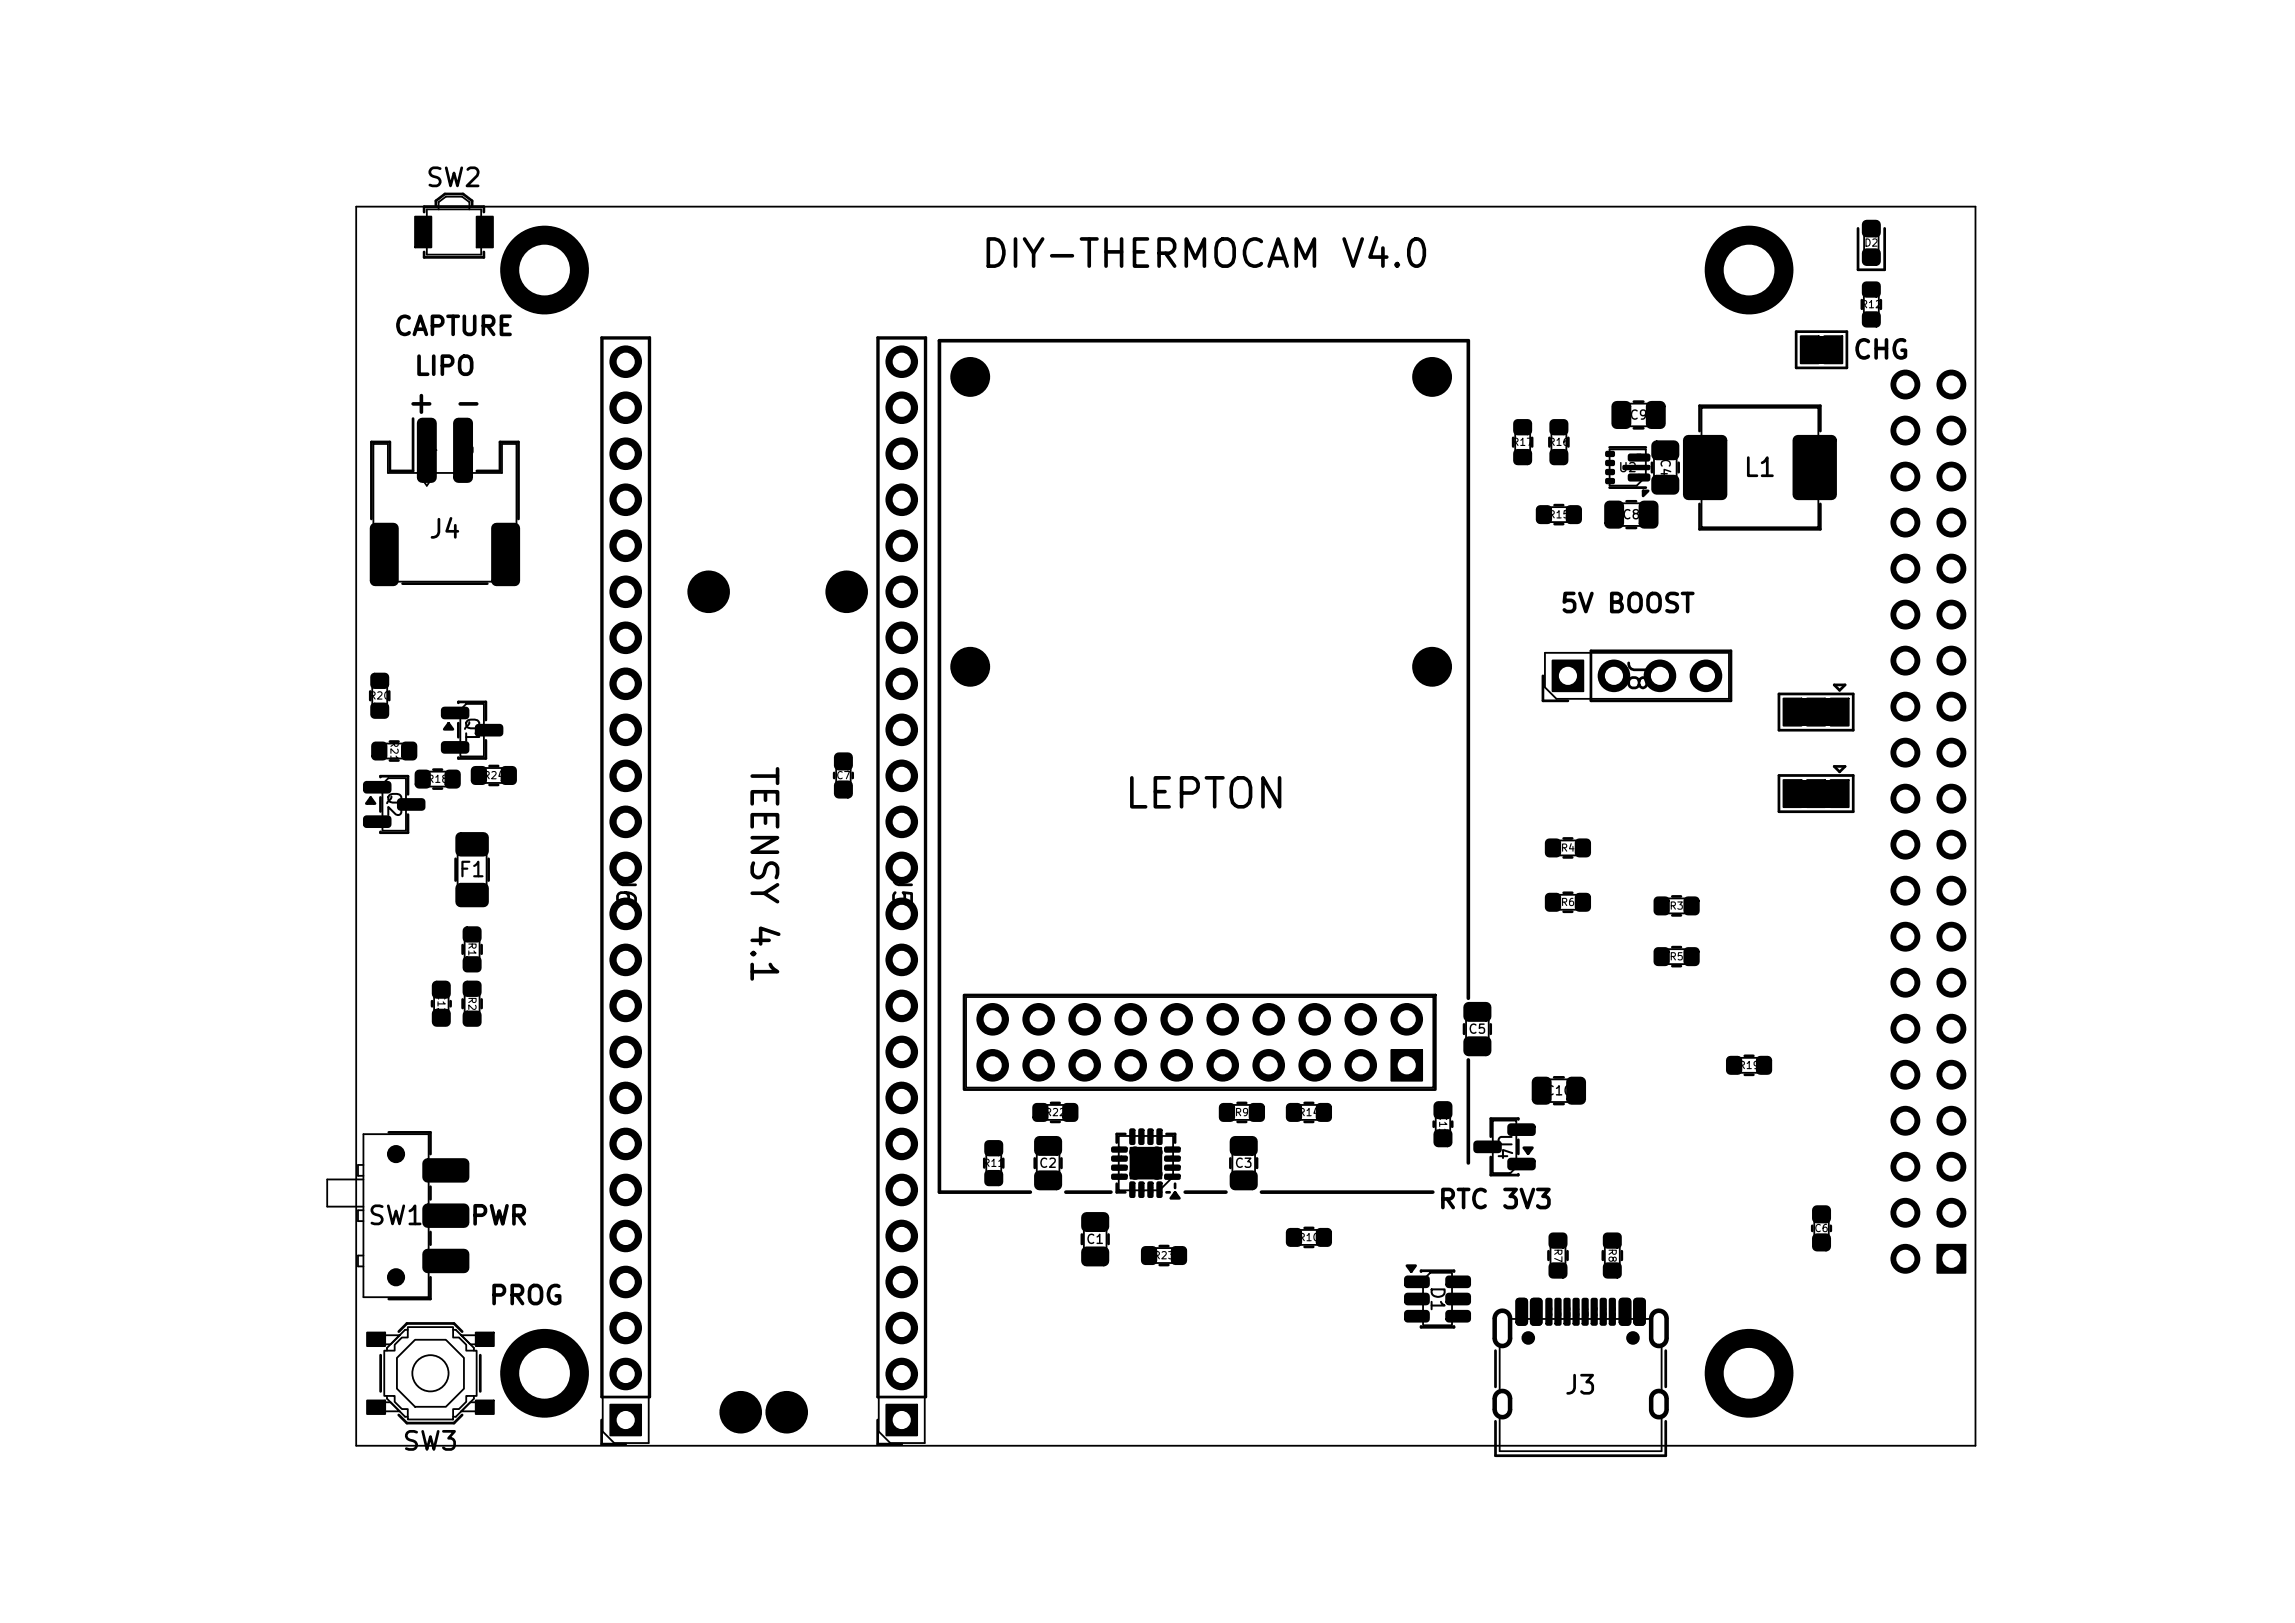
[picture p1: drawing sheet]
<svg xmlns="http://www.w3.org/2000/svg" width="297mm" height="210mm" viewBox="0 0 297 210" stroke-linecap="round" stroke-linejoin="round" font-family="sans-serif">
<defs><g id="words">
<text font-size="3.8" x="145.2" y="105.5">LEPTON</text>
<text font-size="3.5" x="126.7" y="35.5">DIY-THERMOCAM V4.0</text>
<text font-size="3.3" x="96.4" y="98.8" transform="rotate(90 96.4 98.8)">TEENSY 4.1</text>
<g font-size="2.8">
<text x="52.5" y="54.2">+</text>
<text x="58.6" y="54.2">-</text>
</g>
<g font-size="2.3">
<text x="54.9" y="24.8">SW2</text>
<text x="50.8" y="44">CAPTURE</text>
<text x="239.7" y="47">CHG</text>
<text x="53.4" y="49.1">LIPO</text>
<text x="53.5" y="56.9" transform="rotate(90 53.5 56.9)">1</text>
<text x="58.1" y="56.9" transform="rotate(90 58.1 56.9)">2</text>
<text x="225.5" y="62.3">L1</text>
<text x="55.3" y="70.2">J4</text>
<text x="201.8" y="79.8">5V BOOST</text>
<text x="210.1" y="85.2" transform="rotate(90 210.1 85.2)">J8</text>
<text x="79.2" y="113" transform="rotate(90 79.2 113)">J6</text>
<text x="114.9" y="113" transform="rotate(90 114.9 113)">J5</text>
<text x="47.4" y="159.1">SW1</text>
<text x="60.7" y="159.1">PWR</text>
<text x="185.9" y="157">RTC 3V3</text>
<text x="63.2" y="169.4">PROG</text>
<text x="202.3" y="181">J3</text>
<text x="51.9" y="188.3">SW3</text>
</g>
<text font-size="1.9" x="59.2" y="114">F1</text>
<g font-size="1.7">
<text x="59.8" y="92.6" transform="rotate(90 59.8 92.6)">Q1</text>
<text x="49.7" y="102.2" transform="rotate(90 49.7 102.2)">Q2</text>
<text x="193.4" y="146.5" transform="rotate(90 193.4 146.5)">U4</text>
<text x="184.8" y="166.3" transform="rotate(90 184.8 166.3)">D1</text>
</g>
<g font-size="1.6">
<text x="193.2" y="170.1" transform="rotate(90 193.2 170.1)">SH</text>
<text x="213.4" y="170.1" transform="rotate(90 213.4 170.1)">SH</text>
</g>
<g font-size="1.3">
<text x="79.6" y="47.8">24</text>
<text x="115.3" y="47.8">24</text>
<text x="79.6" y="53.8">23</text>
<text x="115.3" y="53.8">23</text>
<text x="79.6" y="59.7">22</text>
<text x="115.3" y="59.7">22</text>
<text x="79.6" y="65.7">21</text>
<text x="115.3" y="65.7">21</text>
<text x="79.6" y="71.6">20</text>
<text x="115.3" y="71.6">20</text>
<text x="79.6" y="77.6">19</text>
<text x="115.3" y="77.6">19</text>
<text x="79.6" y="83.5">18</text>
<text x="115.3" y="83.5">18</text>
<text x="79.6" y="89.5">17</text>
<text x="115.3" y="89.5">17</text>
<text x="202.1" y="88.5">1</text>
<text x="208.1" y="88.5">2</text>
<text x="214.1" y="88.5">3</text>
<text x="220" y="88.5">4</text>
<text x="79.6" y="95.4">16</text>
<text x="115.3" y="95.4">16</text>
<text x="79.6" y="101.4">15</text>
<text x="115.3" y="101.4">15</text>
<text x="79.6" y="107.4">14</text>
<text x="115.3" y="107.4">14</text>
<text x="79.6" y="113.3">13</text>
<text x="115.3" y="113.3">13</text>
<text x="79.6" y="119.3">12</text>
<text x="115.3" y="119.3">12</text>
<text x="79.6" y="125.2">11</text>
<text x="115.3" y="125.2">11</text>
<text x="79.6" y="131.2">10</text>
<text x="115.3" y="131.2">10</text>
<text x="80.2" y="137.1">9</text>
<text x="115.9" y="137.1">9</text>
<text x="127.1" y="132.9">20</text>
<text x="133" y="132.9">18</text>
<text x="139" y="132.9">16</text>
<text x="144.9" y="132.9">14</text>
<text x="150.9" y="132.9">12</text>
<text x="156.8" y="132.9">10</text>
<text x="163.4" y="132.9">8</text>
<text x="169.4" y="132.9">6</text>
<text x="175.3" y="132.9">4</text>
<text x="181.3" y="132.9">2</text>
<text x="80.2" y="143.1">8</text>
<text x="115.9" y="143.1">8</text>
<text x="127.1" y="138.9">19</text>
<text x="133" y="138.9">17</text>
<text x="139" y="138.9">15</text>
<text x="144.9" y="138.9">13</text>
<text x="150.9" y="138.9">11</text>
<text x="157.5" y="138.9">9</text>
<text x="163.4" y="138.9">7</text>
<text x="169.4" y="138.9">5</text>
<text x="175.3" y="138.9">3</text>
<text x="181.3" y="138.9">1</text>
<text x="80.2" y="149">7</text>
<text x="115.9" y="149">7</text>
<text x="80.2" y="155">6</text>
<text x="115.9" y="155">6</text>
<text x="80.2" y="160.9">5</text>
<text x="115.9" y="160.9">5</text>
<text x="80.2" y="166.9">4</text>
<text x="115.9" y="166.9">4</text>
<text x="80.2" y="172.8">3</text>
<text x="115.9" y="172.8">3</text>
<text x="80.2" y="178.8">2</text>
<text x="115.9" y="178.8">2</text>
<text x="80.2" y="184.8">1</text>
<text x="115.9" y="184.8">1</text>
<text x="193.5" y="180.3" transform="rotate(90 193.5 180.3)">SH</text>
<text x="213.7" y="180.3" transform="rotate(90 213.7 180.3)">SH</text>
</g>
<g font-size="1.2">
<text x="245.3" y="50.7">40</text>
<text x="251.3" y="50.7">39</text>
<text x="210.8" y="54.6">C9</text>
<text x="214.6" y="59.2" transform="rotate(90 214.6 59.2)">C4</text>
<text x="245.3" y="56.6">38</text>
<text x="251.3" y="56.6">37</text>
<text x="209.4" y="61.4">U2</text>
<text x="245.3" y="62.6">36</text>
<text x="251.3" y="62.6">35</text>
<text x="209.9" y="67.5">C8</text>
<text x="245.3" y="68.5">34</text>
<text x="251.3" y="68.5">33</text>
<text x="245.3" y="74.5">32</text>
<text x="251.3" y="74.5">31</text>
<text x="245.3" y="80.4">30</text>
<text x="251.3" y="80.4">29</text>
<text x="245.3" y="86.4">28</text>
<text x="251.3" y="86.4">27</text>
<text x="58.2" y="93.1">1</text>
<text x="62.6" y="95.4">3</text>
<text x="245.3" y="92.4">26</text>
<text x="251.3" y="92.4">25</text>
<text x="245.3" y="98.3">24</text>
<text x="251.3" y="98.3">23</text>
<text x="48.2" y="102.7">1</text>
<text x="48.2" y="107.2">2</text>
<text x="245.3" y="104.3">22</text>
<text x="251.3" y="104.3">21</text>
<text x="245.3" y="110.2">20</text>
<text x="251.3" y="110.2">19</text>
<text x="245.3" y="116.2">18</text>
<text x="251.3" y="116.2">17</text>
<text x="245.3" y="122.1">16</text>
<text x="251.3" y="122.1">15</text>
<text x="245.3" y="128.1">14</text>
<text x="251.3" y="128.1">13</text>
<text x="189.9" y="134">C5</text>
<text x="245.3" y="134">12</text>
<text x="251.3" y="134">11</text>
<text x="199.9" y="142">C10</text>
<text x="245.3" y="140">10</text>
<text x="251.8" y="140">9</text>
<text x="191.8" y="149.3">3</text>
<text x="196.2" y="147">2</text>
<text x="245.9" y="145.9">8</text>
<text x="251.8" y="145.9">7</text>
<text x="134.4" y="151.4">C2</text>
<text x="159.7" y="151.4">C3</text>
<text x="196.2" y="151.5">1</text>
<text x="245.9" y="151.9">6</text>
<text x="251.8" y="151.9">5</text>
<text x="140.5" y="161.2">C1</text>
<text x="245.9" y="157.8">4</text>
<text x="251.8" y="157.8">3</text>
<text x="245.9" y="163.8">2</text>
<text x="251.8" y="163.8">1</text>
</g>
<g font-size="1.1">
<text x="196.1" y="168" transform="rotate(90 196.1 168)">B12</text>
<text x="197.9" y="168.5" transform="rotate(90 197.9 168.5)">B9</text>
<text x="197.9" y="168.6" transform="rotate(90 197.9 168.6)">A4</text>
<text x="209.4" y="168.5" transform="rotate(90 209.4 168.5)">B4</text>
<text x="209.4" y="168.6" transform="rotate(90 209.4 168.6)">A9</text>
<text x="211.3" y="168.1" transform="rotate(90 211.3 168.1)">A12</text>
</g>
<g font-size="1">
<text x="182.8" y="166.6">1</text>
<text x="188.1" y="166.6">6</text>
<text x="188.1" y="171.1">4</text>
</g>
<g font-size=".9">
<text x="241.2" y="32.1">D2</text>
<text x="240.7" y="40.1">R12</text>
<text x="195.6" y="57.9">R17</text>
<text x="200.3" y="57.9">R16</text>
<text x="200.3" y="67.3">R15</text>
<text x="47.7" y="90.7">R20</text>
<text x="50.3" y="95.7" transform="rotate(90 50.3 95.7)">R21</text>
<text x="55.2" y="101.5">R18</text>
<text x="62.5" y="101.1">R24</text>
<text x="108.1" y="101.1">C7</text>
<text x="201.9" y="110.4">R4</text>
<text x="201.9" y="117.5">R6</text>
<text x="216" y="117.9">R3</text>
<text x="60.4" y="121.8" transform="rotate(90 60.4 121.8)">R1</text>
<text x="216" y="124.5">R5</text>
<text x="56.4" y="128.4" transform="rotate(90 56.4 128.4)">C12</text>
<text x="60.4" y="128.9" transform="rotate(90 60.4 128.9)">R2</text>
<text x="224.9" y="138.6">R19</text>
<text x="135.1" y="144.7">R22</text>
<text x="159.7" y="144.7">R9</text>
<text x="167.9" y="144.7">R14</text>
<text x="186" y="144" transform="rotate(90 186 144)">C11</text>
<text x="127.2" y="151.2">R11</text>
<text x="167.9" y="160.8">R10</text>
<text x="200.9" y="161.5" transform="rotate(90 200.9 161.5)">R7</text>
<text x="207.9" y="161.5" transform="rotate(90 207.9 161.5)">R8</text>
<text x="234.7" y="159.7">C6</text>
<text x="149.2" y="163.2">R23</text>
</g>
<g font-size=".8">
<text x="211.6" y="59.8">3</text>
<text x="211.6" y="62.4">1</text>
</g>
<g font-size=".7">
<text x="199.9" y="169" transform="rotate(90 199.9 169)">B8</text>
<text x="201.1" y="169" transform="rotate(90 201.1 169)">A5</text>
<text x="202.3" y="169" transform="rotate(90 202.3 169)">B7</text>
<text x="203.4" y="169" transform="rotate(90 203.4 169)">A6</text>
<text x="204.6" y="169" transform="rotate(90 204.6 169)">A7</text>
<text x="205.8" y="169" transform="rotate(90 205.8 169)">B6</text>
<text x="206.9" y="169" transform="rotate(90 206.9 169)">A8</text>
<text x="208.1" y="169" transform="rotate(90 208.1 169)">B5</text>
</g>
<g font-size=".6">
<text x="144.5" y="149.2">9</text>
<text x="146.1" y="146.7" transform="rotate(90 146.1 146.7)">8</text>
<text x="147.3" y="146.7" transform="rotate(90 147.3 146.7)">7</text>
<text x="148.4" y="146.7" transform="rotate(90 148.4 146.7)">6</text>
<text x="149.6" y="146.7" transform="rotate(90 149.6 146.7)">5</text>
<text x="151.4" y="149.2">4</text>
<text x="144.3" y="150.4">10</text>
<text x="144.3" y="151.5">11</text>
<text x="144.3" y="152.7">12</text>
<text x="146.1" y="153.3" transform="rotate(90 146.1 153.3)">13</text>
<text x="147.3" y="153.3" transform="rotate(90 147.3 153.3)">14</text>
<text x="148.4" y="153.3" transform="rotate(90 148.4 153.3)">15</text>
<text x="149.6" y="153.3" transform="rotate(90 149.6 153.3)">16</text>
<text x="151.4" y="152.7">1</text>
<text x="151.4" y="151.5">2</text>
<text x="151.4" y="150.4">3</text>
</g>
<text font-size=".5" x="211.5" y="60.9">2</text>
</g></defs>
<g fill="none" stroke="#000" stroke-width=".23">
<path d="M46.1 26.7h209.6v160.4h-209.6zM53.7 28h2.1v4h-2.1zM55.2 27.1h7.1v5.9h-7.1zM56.8 27.1v-.9l.9-.7h2.1l.9 .7v.9M61.7 28h2.1v4h-2.1zM241.2 36.7l.3-.2h1.3a.47 .47 0 0 1 .5 .5v.9a.47 .47 0 0 1-.5 .5h-1.3a.47 .47 0 0 1-.4-.5v-.9zM241.2 37.5h1.9v3.8h-1.9zM241.2 32.4l.4-.2h1.2a.51 .51 0 0 1 .5 .6v1a.51 .51 0 0 1-.5 .5h-1.2a.51 .51 0 0 1-.5-.5v-1zM241.2 28.7l.4-.1h1.2a.51 .51 0 0 1 .5 .5v1a.51 .51 0 0 1-.5 .5h-1.2a.51 .51 0 0 1-.5-.5v-1zM241.2 29.6h1.9v3.7h-1.2l-.7-.7zM48.3 57.4h1.9v3.8h14.8v-3.8h1.8v17.9h-18.5zM54.2 54.3l.5-.1h1.1a.59 .59 0 0 1 .6 .6v7a.59 .59 0 0 1-.6 .6h-1.1a.59 .59 0 0 1-.6-.6v-7z"/>
<path d="M58.9 54.3l.4-.1h1.2a.59 .59 0 0 1 .6 .6v7a.59 .59 0 0 1-.6 .6h-1.2a.59 .59 0 0 1-.5-.6v-7zM78 43.8h6v142.9h-4.5l-1.5-1.5zM113.7 43.8h6v142.9h-4.5l-1.5-1.5zM196.1 58.3l.3-.1h1.3a.47 .47 0 0 1 .5 .5v.9a.47 .47 0 0 1-.5 .5h-1.3a.47 .47 0 0 1-.5-.5v-.9zM196.1 54.5l.3-.2h1.3a.47 .47 0 0 1 .5 .5v.9a.47 .47 0 0 1-.5 .5h-1.3a.47 .47 0 0 1-.5-.5v-.9zM196.1 55.3h1.9v3.8h-1.9zM200.8 58.3l.3-.1h1.3a.47 .47 0 0 1 .5 .5v.9a.47 .47 0 0 1-.5 .5h-1.3a.47 .47 0 0 1-.5-.5v-.9zM200.8 54.5l.3-.2h1.3a.47 .47 0 0 1 .5 .5v.9a.47 .47 0 0 1-.5 .5h-1.3a.47 .47 0 0 1-.5-.5v-.9zM200.8 55.3h1.9v3.8h-1.9zM207.9 58.5h.9l.1 .1v.3l-.2 .1h-.8l-.1-.1zM207.9 59.7l.9-.1 .1 .2v.3l-.2 .1h-.8l-.1-.1zM208.3 58.1h4.7v3.6l-1.2 1.1h-3.5z"/>
<path d="M208.8 52.2l.4-.2h1.2a.59 .59 0 0 1 .6 .6v2.2a.59 .59 0 0 1-.6 .6h-1.2a.59 .59 0 0 1-.5-.6v-2.2zM209.7 52.2h4.7v3h-4.7zM210.8 58.9l2.5-.1 .2 .2-.1 .5-.1 .1h-2.4l-.1-.2zM213.3 52.2l.4-.2h1.2a.59 .59 0 0 1 .6 .6v2.2a.59 .59 0 0 1-.6 .6h-1.2a.59 .59 0 0 1-.6-.6v-2.2zM214 57.3l.4-.2h2.2a.59 .59 0 0 1 .6 .6v1.2a.59 .59 0 0 1-.6 .5h-2.2a.59 .59 0 0 1-.6-.5v-1.2zM214 58.1h3v4.7h-3zM218.1 56.6l.4-.2h4.3a.59 .59 0 0 1 .6 .6v7a.59 .59 0 0 1-.6 .6h-4.3a.59 .59 0 0 1-.6-.6v-7zM220.2 52.8h15.1v15.4h-15.1zM232.3 56.6l.4-.2h4.3a.59 .59 0 0 1 .6 .6v7a.59 .59 0 0 1-.6 .6h-4.3a.59 .59 0 0 1-.6-.6v-7zM233 43.5h2.4v3.5h-2.4zM236.1 43.5h2.3v3.5h-2.3zM241.2 40.5l.3-.1h1.3a.47 .47 0 0 1 .5 .5v.9a.47 .47 0 0 1-.5 .5h-1.3a.47 .47 0 0 1-.4-.5v-.9z"/>
<path d="M48.1 67.9l.5-.1h2.3a.59 .59 0 0 1 .6 .5v6.8a.59 .59 0 0 1-.6 .6h-2.3a.59 .59 0 0 1-.6-.6v-6.8zM54.1 61.2l1.1 1.7 1.2-1.7M63.8 67.9l.5-.1h2.3a.59 .59 0 0 1 .6 .5v6.8a.59 .59 0 0 1-.6 .6h-2.3a.59 .59 0 0 1-.6-.6v-6.8zM199 65.6l.3-.1h1a.47 .47 0 0 1 .4 .4v1.3a.47 .47 0 0 1-.4 .5h-1a.47 .47 0 0 1-.4-.5v-1.3zM199.9 65.6h3.7v2h-3.7zM202.9 65.6l.3-.1h.9a.47 .47 0 0 1 .5 .4v1.3a.47 .47 0 0 1-.5 .5h-.9a.47 .47 0 0 1-.5-.5v-1.3zM207.9 60.8h.9l.1 .1v.4l-.2 .1h-.8l-.1-.2zM207.9 62h.9l.1 .1v.4h-.2h-.8l-.1-.1zM207.9 65.1l.4-.2h1.2a.59 .59 0 0 1 .6 .6v2.2a.59 .59 0 0 1-.6 .6h-1.2a.59 .59 0 0 1-.6-.6v-2.2zM208.8 65.1h4.7v3h-4.7zM210.1 60.3h3.2h.2v.3l-.2 .1h-3.1l-.1-.1zM210.8 61.4h2.5l.2 .2-.1 .5-.1 .1h-2.4l-.1-.2z"/>
<path d="M212.3 65.1l.5-.2h1.1a.59 .59 0 0 1 .6 .6v2.2a.59 .59 0 0 1-.6 .6h-1.1a.59 .59 0 0 1-.6-.6v-2.2zM214 61.7l.4-.2h2.2a.59 .59 0 0 1 .6 .6v1.2a.59 .59 0 0 1-.6 .6h-2.2a.59 .59 0 0 1-.6-.6v-1.2zM48.2 87.3l.3-.1h1.3a.47 .47 0 0 1 .5 .4v1a.47 .47 0 0 1-.5 .4h-1.3a.47 .47 0 0 1-.5-.4v-1zM48.2 91.2l.3-.2h1.3a.47 .47 0 0 1 .5 .5v.9a.47 .47 0 0 1-.5 .5h-1.3a.47 .47 0 0 1-.5-.5v-.9zM48.2 88.2h1.9v3.7h-1.9zM48.3 96.2l.3-.1h1a.47 .47 0 0 1 .4 .4v1.3a.47 .47 0 0 1-.4 .5h-1a.47 .47 0 0 1-.5-.5v-1.3zM49.1 96.2h3.8v1.9h-3.8zM52.2 96.2l.3-.1h.9a.47 .47 0 0 1 .5 .4v1.3a.47 .47 0 0 1-.5 .5h-.9a.47 .47 0 0 1-.5-.5v-1.3zM53.9 99.8l.3-.1h1a.47 .47 0 0 1 .4 .5v1.3a.47 .47 0 0 1-.4 .4h-1a.47 .47 0 0 1-.4-.4v-1.3zM54.8 99.8h3.7v2h-3.7zM57.3 91.7l.2-.1h2.8a.35 .35 0 0 1 .3 .3v.7a.35 .35 0 0 1-.3 .4h-2.8a.35 .35 0 0 1-.3-.4v-.7zM57.3 96.1l.2-.1h2.8a.35 .35 0 0 1 .3 .4v.7a.35 .35 0 0 1-.3 .3h-2.8a.35 .35 0 0 1-.3-.3v-.7z"/>
<path d="M57.8 99.8l.3-.1h.9a.47 .47 0 0 1 .5 .5v1.3a.47 .47 0 0 1-.5 .4h-.9a.47 .47 0 0 1-.5-.4v-1.3zM60.3 91.1h2.3v6.8h-3v-6.1zM61.2 99.4l.3-.2h.9a.47 .47 0 0 1 .5 .5v1.3a.47 .47 0 0 1-.5 .5h-.9a.47 .47 0 0 1-.5-.5v-1.3zM61.7 93.9l.2-.1h2.8a.35 .35 0 0 1 .3 .3v.7a.35 .35 0 0 1-.3 .4h-2.8a.35 .35 0 0 1-.3-.4v-.7zM62 99.4h3.8v1.9h-3.8zM65 99.4l.4-.2h.9a.47 .47 0 0 1 .5 .5v1.3a.47 .47 0 0 1-.5 .5h-.9a.47 .47 0 0 1-.5-.5v-1.3zM108.2 97.6l.4-.1h1.1a.53 .53 0 0 1 .6 .5v1.1a.53 .53 0 0 1-.6 .5h-1.1a.53 .53 0 0 1-.6-.5v-1.1zM108.2 98.5h1.9v3.7h-1.9zM199.9 84.5h23.9v5.9h-22.4l-1.5-1.5zM200.9 85.5h4v3.9h-4zM230.8 90.4h2.4v3.5h-2.4zM233.9 90.4h2.3v3.5h-2.3z"/>
<path d="M236.9 90.4h2.3v3.5h-2.3zM47.2 101.3l.2-.1h2.8a.35 .35 0 0 1 .3 .3v.7a.35 .35 0 0 1-.3 .4h-2.8a.35 .35 0 0 1-.3-.4v-.7zM47.2 105.7l.2-.1h2.8a.35 .35 0 0 1 .3 .4v.7a.35 .35 0 0 1-.3 .3h-2.8a.35 .35 0 0 1-.3-.3v-.7zM50.3 100.7h2.2v6.8h-3v-6zM51.6 103.5l.2-.1h2.8a.35 .35 0 0 1 .3 .3v.7a.35 .35 0 0 1-.3 .4h-2.8a.35 .35 0 0 1-.3-.4v-.7zM59.2 108l.4-.2h3a.59 .59 0 0 1 .5 .6v1.7a.59 .59 0 0 1-.5 .6h-3a.59 .59 0 0 1-.6-.6v-1.7zM59.2 114.5l.4-.2h3a.59 .59 0 0 1 .5 .6v1.8a.59 .59 0 0 1-.5 .6h-3a.59 .59 0 0 1-.6-.6v-1.8zM59.2 108.8h3.8v7.5h-3.8zM108.2 101.3l.4-.2h1.1a.53 .53 0 0 1 .6 .5v1.1a.53 .53 0 0 1-.6 .5h-1.1a.53 .53 0 0 1-.6-.5v-1.1zM200.2 108.7l.3-.1h.9a.47 .47 0 0 1 .5 .5v1.3a.47 .47 0 0 1-.5 .4h-.9a.47 .47 0 0 1-.5-.4v-1.3zM200.2 115.8l.3-.2h.9a.47 .47 0 0 1 .5 .5v1.3a.47 .47 0 0 1-.5 .5h-.9a.47 .47 0 0 1-.5-.5v-1.3zM201 108.8h3.8v1.9h-3.8z"/>
<path d="M201 115.8h3.8v1.9h-3.8zM204 108.7l.4-.1h.9a.47 .47 0 0 1 .5 .5v1.3a.47 .47 0 0 1-.5 .4h-.9a.47 .47 0 0 1-.5-.4v-1.3zM204 115.8l.4-.2h.9a.47 .47 0 0 1 .5 .5v1.3a.47 .47 0 0 1-.5 .5h-.9a.47 .47 0 0 1-.5-.5v-1.3zM214.2 116.2l.4-.1h.9a.47 .47 0 0 1 .5 .5v1.3a.47 .47 0 0 1-.5 .4h-.9a.47 .47 0 0 1-.5-.4v-1.3zM215.1 116.3h3.8v1.9h-3.8zM218.1 116.2l.3-.1h1a.47 .47 0 0 1 .4 .5v1.3a.47 .47 0 0 1-.4 .4h-1a.47 .47 0 0 1-.4-.4v-1.3zM230.8 100.9h2.4v3.5h-2.4zM233.9 100.9h2.3v3.5h-2.3zM236.9 100.9h2.3v3.5h-2.3zM56.2 127.2l.3-.2h1.2a.53 .53 0 0 1 .5 .5v1.1a.53 .53 0 0 1-.5 .5h-1.2a.53 .53 0 0 1-.5-.5v-1.1zM56.2 130.8l.3-.2h1.2a.53 .53 0 0 1 .5 .6v1a.53 .53 0 0 1-.5 .5h-1.2a.53 .53 0 0 1-.5-.5v-1zM56.2 128h1.8v3.8h-1.8z"/>
<path d="M60.1 120.1l.4-.1h1.2a.47 .47 0 0 1 .5 .4v1a.47 .47 0 0 1-.5 .4h-1.2a.47 .47 0 0 1-.5-.4v-1zM60.1 124l.4-.2h1.2a.47 .47 0 0 1 .5 .5v.9a.47 .47 0 0 1-.5 .5h-1.2a.47 .47 0 0 1-.5-.5v-.9zM60.1 127.1l.4-.1h1.2a.47 .47 0 0 1 .5 .5v.9a.47 .47 0 0 1-.5 .5h-1.2a.47 .47 0 0 1-.5-.5v-.9zM60.1 131l.4-.1h1.2a.47 .47 0 0 1 .5 .4v1a.47 .47 0 0 1-.5 .4h-1.2a.47 .47 0 0 1-.5-.4v-1zM60.1 121h2v3.7h-2zM60.1 128h2v3.8h-2zM125 129h60.5v11.7h-60.5zM180.1 135.9h3.9v3.9h-3.9zM189.7 134.4l.4-.2h2.2a.59 .59 0 0 1 .6 .6v1.2a.59 .59 0 0 1-.6 .6h-2.2a.59 .59 0 0 1-.6-.6v-1.2zM189.7 129.9l.4-.1h2.2a.59 .59 0 0 1 .6 .5v1.2a.59 .59 0 0 1-.6 .6h-2.2a.59 .59 0 0 1-.6-.6v-1.2zM189.7 130.8h3v4.7h-3zM198.5 139.6l.4-.2h1.2a.59 .59 0 0 1 .6 .6v2.2a.59 .59 0 0 1-.6 .6h-1.2a.59 .59 0 0 1-.6-.6v-2.2z"/>
<path d="M199.4 139.7h4.7v2.9h-4.7zM203 139.6l.4-.2h1.2a.59 .59 0 0 1 .5 .6v2.2a.59 .59 0 0 1-.5 .6h-1.2a.59 .59 0 0 1-.6-.6v-2.2zM214.2 122.8l.4-.1h.9a.47 .47 0 0 1 .5 .4v1.3a.47 .47 0 0 1-.5 .5h-.9a.47 .47 0 0 1-.5-.5v-1.3zM215.1 122.8h3.8v2h-3.8zM218.1 122.8l.3-.1h1a.47 .47 0 0 1 .4 .4v1.3a.47 .47 0 0 1-.4 .5h-1a.47 .47 0 0 1-.4-.5v-1.3zM223.6 136.9l.4-.2h.9a.47 .47 0 0 1 .5 .5v1.3a.47 .47 0 0 1-.5 .5h-.9a.47 .47 0 0 1-.5-.5v-1.3zM224.5 136.9h3.7v1.9h-3.7zM227.5 136.9l.3-.2h1a.47 .47 0 0 1 .4 .5v1.3a.47 .47 0 0 1-.4 .5h-1a.47 .47 0 0 1-.5-.5v-1.3zM47 146.8h8.5v21.1h-8.5zM47 150.7h-.7v1.4h.7M47 152.6h-4.7v3.5h4.7M47 156.6h-.7v1.4h.7"/>
<path d="M54.9 150.1l.5-.1h4.6a.59 .59 0 0 1 .6 .6v1.7a.59 .59 0 0 1-.6 .6h-4.6a.59 .59 0 0 1-.6-.6v-1.7zM54.9 156l.5-.2h4.6a.59 .59 0 0 1 .6 .6v1.8a.59 .59 0 0 1-.6 .6h-4.6a.59 .59 0 0 1-.6-.6v-1.8zM127.6 151.6l.4-.1h1.3a.47 .47 0 0 1 .4 .5v.9a.47 .47 0 0 1-.4 .5h-1.3a.47 .47 0 0 1-.5-.5v-.9zM127.6 147.8l.4-.2h1.3a.47 .47 0 0 1 .4 .5v.9a.47 .47 0 0 1-.4 .5h-1.3a.47 .47 0 0 1-.5-.5v-.9zM127.6 148.6h2v3.8h-2zM133.8 143l.4-.2h.9a.47 .47 0 0 1 .5 .5v1.3a.47 .47 0 0 1-.5 .5h-.9a.47 .47 0 0 1-.5-.5v-1.3zM134.1 151.7l.4-.1h2.3a.59 .59 0 0 1 .5 .5v1.2a.59 .59 0 0 1-.5 .6h-2.3a.59 .59 0 0 1-.6-.6v-1.2zM134.1 147.3l.4-.2h2.3a.59 .59 0 0 1 .5 .6v1.2a.59 .59 0 0 1-.5 .6h-2.3a.59 .59 0 0 1-.6-.6v-1.2zM134.2 148.2h2.9v4.6h-2.9zM134.7 143h3.8v1.9h-3.8zM137.7 143l.3-.2h1a.47 .47 0 0 1 .4 .5v1.3a.47 .47 0 0 1-.4 .5h-1a.47 .47 0 0 1-.4-.5v-1.3zM140.2 157.1l.4-.1h2.2a.59 .59 0 0 1 .6 .5v1.2a.59 .59 0 0 1-.6 .6h-2.2a.59 .59 0 0 1-.6-.6v-1.2z"/>
<path d="M140.3 158h2.9v4.7h-2.9zM143.9 148.5h1.8l.1 .1v.3l-.1 .1h-1.7l-.1-.1zM143.9 149.7l1.8-.1 .1 .2v.3l-.1 .1h-1.7l-.1-.1zM143.9 150.8h1.8l.1 .1v.4l-.1 .1h-1.7l-.1-.2zM143.9 152h1.8l.1 .1v.4l-.1 .1-1.7-.1-.1-.1zM144.8 147h7v5.3l-1.7 1.7h-5.3zM146.3 146.2l.4-.1 .1 .1v1.7l-.1 .1h-.3h-.1zM146.3 153h.4l.1 .1v1.7l-.1 .1h-.3l-.1-.1zM146.3 148.5h4v4h-4zM147.5 146.2l.4-.1 .1 .1v1.7l-.1 .1h-.3h-.2zM147.5 153h.4l.1 .1v1.7l-.1 .1h-.3l-.2-.1zM148.6 146.2l.4-.1 .2 .1v1.7l-.1 .1h-.4h-.1z"/>
<path d="M148.6 153h.4l.2 .1v1.7l-.1 .1h-.4l-.1-.1zM149.8 146.2l.4-.1 .1 .1v1.7v.1h-.4h-.1zM149.8 153h.4l.1 .1v1.7v.1h-.4l-.1-.1zM150.8 152h1.8l.1 .1v.4l-.2 .1-1.7-.1v-.1zM150.8 150.8h1.8l.1 .1v.4l-.2 .1h-1.7v-.2zM150.8 149.7l1.8-.1 .1 .2v.3l-.2 .1h-1.7v-.1zM150.8 148.5h1.8l.1 .1v.3l-.2 .1h-1.7v-.1zM158 143l.3-.2h1a.47 .47 0 0 1 .4 .5v1.3a.47 .47 0 0 1-.4 .5h-1a.47 .47 0 0 1-.5-.5v-1.3zM158.8 143h3.8v1.9h-3.8zM159.4 151.7l.4-.1h2.3a.59 .59 0 0 1 .6 .5v1.2a.59 .59 0 0 1-.6 .6h-2.3a.59 .59 0 0 1-.5-.6v-1.2zM159.4 147.3l.4-.2h2.3a.59 .59 0 0 1 .6 .6v1.2a.59 .59 0 0 1-.6 .6h-2.3a.59 .59 0 0 1-.5-.6v-1.2zM159.5 148.2h2.9v4.6h-2.9z"/>
<path d="M161.9 143l.3-.2h.9a.47 .47 0 0 1 .5 .5v1.3a.47 .47 0 0 1-.5 .5h-.9a.47 .47 0 0 1-.5-.5v-1.3zM166.7 159.1l.3-.1h.9a.47 .47 0 0 1 .5 .5v1.3a.47 .47 0 0 1-.5 .4h-.9a.47 .47 0 0 1-.5-.4v-1.3zM166.7 143l.3-.2h.9a.47 .47 0 0 1 .5 .5v1.3a.47 .47 0 0 1-.5 .5h-.9a.47 .47 0 0 1-.5-.5v-1.3zM167.5 159.1h3.8v2h-3.8zM167.5 143h3.8v1.9h-3.8zM170.5 159.1l.4-.1h.9a.47 .47 0 0 1 .5 .5v1.3a.47 .47 0 0 1-.5 .4h-.9a.47 .47 0 0 1-.5-.4v-1.3zM170.5 143l.4-.2h.9a.47 .47 0 0 1 .5 .5v1.3a.47 .47 0 0 1-.5 .5h-.9a.47 .47 0 0 1-.5-.5v-1.3zM185.8 146.4l.4-.2h1.1a.53 .53 0 0 1 .6 .6v1a.53 .53 0 0 1-.6 .5h-1.1a.53 .53 0 0 1-.6-.5v-1zM185.8 142.7l.4-.1h1.1a.53 .53 0 0 1 .6 .5v1.1a.53 .53 0 0 1-.6 .5h-1.1a.53 .53 0 0 1-.6-.5v-1.1zM185.8 143.6h1.9v3.7h-1.9zM190.9 147.8l.2-.1h2.8a.35 .35 0 0 1 .3 .3v.7a.35 .35 0 0 1-.3 .4h-2.8a.35 .35 0 0 1-.3-.4v-.7zM193.2 145h3v6l-.7 .8h-2.3z"/>
<path d="M195.3 150l.2-.1h2.8a.35 .35 0 0 1 .3 .4v.7a.35 .35 0 0 1-.3 .3h-2.8a.35 .35 0 0 1-.3-.3v-.7zM195.3 145.6l.2-.1h2.8a.35 .35 0 0 1 .3 .3v.7a.35 .35 0 0 1-.3 .4h-2.8a.35 .35 0 0 1-.3-.4v-.7zM200.6 159.7l.4-.1h1.3a.47 .47 0 0 1 .4 .5v.9a.47 .47 0 0 1-.4 .5h-1.3a.47 .47 0 0 1-.5-.5v-.9zM207.7 159.7l.3-.1h1.3a.47 .47 0 0 1 .5 .5v.9a.47 .47 0 0 1-.5 .5h-1.3a.47 .47 0 0 1-.5-.5v-.9zM234.8 159.9l.3-.2h1.2a.53 .53 0 0 1 .5 .5v1.1a.53 .53 0 0 1-.5 .5h-1.2a.53 .53 0 0 1-.5-.5v-1.1zM234.8 156.2l.3-.1h1.2a.53 .53 0 0 1 .5 .5v1.1a.53 .53 0 0 1-.5 .5h-1.2a.53 .53 0 0 1-.5-.5v-1.1zM234.8 157.1h1.9v3.7h-1.9zM47 162.5h-.7v1.4h.7M47.5 172.4h2.3v1.8h-2.3zM48.1 172.8h3.6l-1.2 1.1h-2.4zM48.9 172.8v1.1M51.4 175.7l2.3-2.3h4l2.3 2.3v4l-2.3 2.3h-4l-2.3-2.3z"/>
<path d="M52.8 171.7h5.8v1.4h.8l.9 .9v.8h1.4v5.8h-1.4v.8l-.9 .9h-.8v1.4h-5.8v-1.4h-.8l-.9-.9v-.8h-1.4v-5.8h1.4v-.8l.9-.9h.8zM52.8 172.1h-.4l-2.3 2.3v.4M54.9 161.9l.5-.2h4.6a.59 .59 0 0 1 .6 .6v1.7a.59 .59 0 0 1-.6 .6h-4.6a.59 .59 0 0 1-.6-.6v-1.7zM58.6 172.1h.4l2.3 2.3v.4M59.7 172.8h3.6v1.1h-2.4zM61.6 172.4h2.3v1.8h-2.3zM62.5 172.8v1.1M140.2 161.6l.4-.2h2.2a.59 .59 0 0 1 .6 .6v1.2a.59 .59 0 0 1-.6 .5h-2.2a.59 .59 0 0 1-.6-.5v-1.2zM147.9 161.5l.3-.2h1a.47 .47 0 0 1 .4 .5v1.3a.47 .47 0 0 1-.4 .5h-1a.47 .47 0 0 1-.4-.5v-1.3zM148.8 161.5h3.7v1.9h-3.7zM151.8 161.5l.3-.2h.9a.47 .47 0 0 1 .5 .5v1.3a.47 .47 0 0 1-.5 .5h-.9a.47 .47 0 0 1-.5-.5v-1.3zM181.9 165.3l.3-.1h2.4a.35 .35 0 0 1 .3 .3v.7a.35 .35 0 0 1-.3 .4h-2.4a.35 .35 0 0 1-.4-.4v-.7z"/>
<path d="M181.9 167.5l.3-.1h2.4a.35 .35 0 0 1 .3 .3v.7a.35 .35 0 0 1-.3 .4h-2.4a.35 .35 0 0 1-.4-.4v-.7zM181.9 169.7l.3-.1h2.4a.35 .35 0 0 1 .3 .4v.7a.35 .35 0 0 1-.3 .3h-2.4a.35 .35 0 0 1-.4-.3v-.7zM184.2 165.6l.9-.9h2.8v6.8h-3.7zM187.3 169.7l.2-.1h2.4a.35 .35 0 0 1 .4 .4v.7a.35 .35 0 0 1-.4 .3h-2.4a.35 .35 0 0 1-.4-.3v-.7zM187.3 167.5l.2-.1h2.4a.35 .35 0 0 1 .4 .3v.7a.35 .35 0 0 1-.4 .4h-2.4a.35 .35 0 0 1-.4-.4v-.7zM187.3 165.3l.2-.1h2.4a.35 .35 0 0 1 .4 .3v.7a.35 .35 0 0 1-.4 .4h-2.4a.35 .35 0 0 1-.4-.4v-.7zM193.6 169.8a1.17 1.17 0 0 1 1.3-.3 1.17 1.17 0 0 1 .7 1.1v2.6a1.17 1.17 0 0 1-1.2 1.1 1.17 1.17 0 0 1-1.1-1.1v-2.7l.1-.4zM194.1 170.7h20.9v17.1h-20.9zM196.3 168.1l.3-.1h.7a.35 .35 0 0 1 .3 .4v2.7a.35 .35 0 0 1-.3 .3h-.7a.35 .35 0 0 1-.4-.3v-2.7zM198.2 168.1l.3-.1h.7a.35 .35 0 0 1 .3 .4v2.7a.35 .35 0 0 1-.3 .3h-.7a.35 .35 0 0 1-.4-.3v-2.7zM200.2 168.1l.4-.1 .2 .2v3.1l-.2 .1h-.4l-.1-.1zM200.6 163.6l.4-.1h1.3a.47 .47 0 0 1 .4 .4v1a.47 .47 0 0 1-.4 .4h-1.3a.47 .47 0 0 1-.5-.4v-1z"/>
<path d="M200.7 160.6h1.9v3.7h-1.9zM201.3 168.1l.5-.1 .2 .2v3.1l-.2 .1h-.4l-.1-.1zM202.5 168.1l.5-.1 .1 .2v3.1l-.1 .1h-.4l-.2-.1zM203.7 168.1l.4-.1 .2 .2v3.1l-.2 .1h-.4l-.1-.1zM204.8 168.1l.5-.1 .2 .2v3.1l-.2 .1h-.4l-.1-.1zM206 168.1l.5-.1 .2 .2v3.1l-.2 .1h-.4l-.1-.1zM207.2 168.1l.5-.1 .1 .2v3.1l-.1 .1h-.5l-.1-.1zM207.7 163.6l.3-.1h1.3a.47 .47 0 0 1 .5 .4v1a.47 .47 0 0 1-.5 .4h-1.3a.47 .47 0 0 1-.5-.4v-1zM207.7 160.6h1.9v3.7h-1.9zM208.4 168.1l.4-.1 .2 .2v3.1l-.2 .1h-.4l-.1-.1zM209.7 168.1l.2-.1h.7a.35 .35 0 0 1 .4 .4v2.7a.35 .35 0 0 1-.4 .3h-.7a.35 .35 0 0 1-.3-.3v-2.7zM211.6 168.1l.2-.1h.7a.35 .35 0 0 1 .4 .4v2.7a.35 .35 0 0 1-.4 .3h-.7a.35 .35 0 0 1-.3-.3v-2.7z"/>
<path d="M213.9 169.8a1.17 1.17 0 0 1 1.2-.3 1.17 1.17 0 0 1 .8 1.1v2.6a1.17 1.17 0 0 1-1.2 1.1 1.17 1.17 0 0 1-1.2-1.1v-2.7l.1-.4zM250.7 161.1h3.7v3.6h-3.7zM47.5 181.2h2.3v1.8h-2.3zM48.1 181.4h2.4l1.2 1.2h-3.6zM48.9 181.4v1.2M50.1 180.6v.4l2.3 2.3h.4M59.7 182.6l1.2-1.2h2.4v1.2zM61.3 180.6v.4l-2.3 2.3h-.4M61.6 181.2h2.3v1.8h-2.3zM62.5 181.4v1.2M79 181.8h4v3.9h-4zM114.7 181.8h4v3.9h-4z"/>
<path d="M193.6 180.1a1.17 1.17 0 0 1 1.3-.2 1.17 1.17 0 0 1 .7 1.1v1.4a1.17 1.17 0 0 1-1.2 1.2 1.17 1.17 0 0 1-1.1-1.2v-1.6zM213.9 180.1a1.17 1.17 0 0 1 1.2-.2 1.17 1.17 0 0 1 .8 1.1v1.4a1.17 1.17 0 0 1-1.2 1.2 1.17 1.17 0 0 1-1.2-1.2v-1.6z"/>
<circle cx="70.5" cy="34.9" r="5.6"/>
<circle cx="226.4" cy="34.9" r="5.6"/>
<circle cx="81" cy="46.8" r="1.99"/>
<circle cx="81" cy="58.7" r="1.99"/>
<circle cx="81" cy="52.8" r="1.99"/>
<circle cx="116.7" cy="46.8" r="1.99"/>
<circle cx="116.7" cy="58.7" r="1.99"/>
<circle cx="116.7" cy="52.8" r="1.99"/>
<circle cx="125.6" cy="48.8" r="2.46"/>
<circle cx="185.3" cy="48.8" r="2.46"/>
<circle cx="246.6" cy="49.8" r="1.82"/>
<circle cx="246.6" cy="55.7" r="1.82"/>
<circle cx="252.5" cy="49.8" r="1.82"/>
<circle cx="252.5" cy="55.7" r="1.82"/>
<circle cx="81" cy="70.6" r="1.99"/>
<circle cx="81" cy="76.6" r="1.99"/>
<circle cx="81" cy="64.7" r="1.99"/>
<circle cx="91.7" cy="76.6" r="2.64"/>
<circle cx="91.7" cy="76.6" r="2.34"/>
<circle cx="109.6" cy="76.6" r="2.34"/>
<circle cx="109.6" cy="76.6" r="2.64"/>
<circle cx="116.7" cy="70.6" r="1.99"/>
<circle cx="116.7" cy="76.6" r="1.99"/>
<circle cx="116.7" cy="64.7" r="1.99"/>
<circle cx="246.6" cy="67.6" r="1.82"/>
<circle cx="246.6" cy="73.6" r="1.82"/>
<circle cx="246.6" cy="61.7" r="1.82"/>
<circle cx="246.6" cy="79.5" r="1.82"/>
<circle cx="252.5" cy="73.6" r="1.82"/>
<circle cx="252.5" cy="67.6" r="1.82"/>
<circle cx="252.5" cy="79.5" r="1.82"/>
<circle cx="252.5" cy="61.7" r="1.82"/>
<circle cx="81" cy="82.5" r="1.99"/>
<circle cx="81" cy="94.4" r="1.99"/>
<circle cx="81" cy="88.5" r="1.99"/>
<circle cx="116.7" cy="82.5" r="1.99"/>
<circle cx="116.7" cy="94.4" r="1.99"/>
<circle cx="116.7" cy="88.5" r="1.99"/>
<circle cx="125.6" cy="86.3" r="2.46"/>
<circle cx="185.3" cy="86.3" r="2.46"/>
<circle cx="208.9" cy="87.5" r="1.99"/>
<circle cx="214.8" cy="87.5" r="1.99"/>
<circle cx="220.8" cy="87.5" r="1.99"/>
<circle cx="246.6" cy="97.4" r="1.82"/>
<circle cx="246.6" cy="91.4" r="1.82"/>
<circle cx="246.6" cy="85.5" r="1.82"/>
<circle cx="252.5" cy="97.4" r="1.82"/>
<circle cx="252.5" cy="91.4" r="1.82"/>
<circle cx="252.5" cy="85.5" r="1.82"/>
<circle cx="81" cy="112.3" r="1.99"/>
<circle cx="81" cy="106.3" r="1.99"/>
<circle cx="81" cy="100.4" r="1.99"/>
<circle cx="81" cy="118.3" r="1.99"/>
<circle cx="116.7" cy="112.3" r="1.99"/>
<circle cx="116.7" cy="100.4" r="1.99"/>
<circle cx="116.7" cy="106.3" r="1.99"/>
<circle cx="116.7" cy="118.3" r="1.99"/>
<circle cx="246.6" cy="103.3" r="1.82"/>
<circle cx="246.6" cy="109.3" r="1.82"/>
<circle cx="246.6" cy="115.3" r="1.82"/>
<circle cx="252.5" cy="103.3" r="1.82"/>
<circle cx="252.5" cy="109.3" r="1.82"/>
<circle cx="252.5" cy="115.3" r="1.82"/>
<circle cx="81" cy="136.1" r="1.99"/>
<circle cx="81" cy="124.2" r="1.99"/>
<circle cx="81" cy="130.2" r="1.99"/>
<circle cx="116.7" cy="136.1" r="1.99"/>
<circle cx="116.7" cy="124.2" r="1.99"/>
<circle cx="116.7" cy="130.2" r="1.99"/>
<circle cx="128.5" cy="137.8" r="1.99"/>
<circle cx="128.5" cy="131.9" r="1.99"/>
<circle cx="134.4" cy="137.8" r="1.99"/>
<circle cx="134.4" cy="131.9" r="1.99"/>
<circle cx="140.4" cy="137.8" r="1.99"/>
<circle cx="140.4" cy="131.9" r="1.99"/>
<circle cx="146.3" cy="137.8" r="1.99"/>
<circle cx="146.3" cy="131.9" r="1.99"/>
<circle cx="152.3" cy="137.8" r="1.99"/>
<circle cx="152.3" cy="131.9" r="1.99"/>
<circle cx="158.2" cy="137.8" r="1.99"/>
<circle cx="158.2" cy="131.9" r="1.99"/>
<circle cx="164.2" cy="137.8" r="1.99"/>
<circle cx="164.2" cy="131.9" r="1.99"/>
<circle cx="170.1" cy="137.8" r="1.99"/>
<circle cx="170.1" cy="131.9" r="1.99"/>
<circle cx="176.1" cy="137.8" r="1.99"/>
<circle cx="176.1" cy="131.9" r="1.99"/>
<circle cx="182.1" cy="131.9" r="1.99"/>
<circle cx="246.6" cy="133.1" r="1.82"/>
<circle cx="246.6" cy="127.2" r="1.82"/>
<circle cx="246.6" cy="139.1" r="1.82"/>
<circle cx="246.6" cy="121.2" r="1.82"/>
<circle cx="252.5" cy="127.2" r="1.82"/>
<circle cx="252.5" cy="133.1" r="1.82"/>
<circle cx="252.5" cy="139.1" r="1.82"/>
<circle cx="252.5" cy="121.2" r="1.82"/>
<circle cx="51.3" cy="149.3" r="1.05"/>
<circle cx="81" cy="148" r="1.99"/>
<circle cx="81" cy="159.9" r="1.99"/>
<circle cx="81" cy="142.1" r="1.99"/>
<circle cx="81" cy="154" r="1.99"/>
<circle cx="116.7" cy="148" r="1.99"/>
<circle cx="116.7" cy="159.9" r="1.99"/>
<circle cx="116.7" cy="142.1" r="1.99"/>
<circle cx="116.7" cy="154" r="1.99"/>
<circle cx="146.9" cy="149.1" r=".64"/>
<circle cx="146.9" cy="151.9" r=".64"/>
<circle cx="149.7" cy="149.1" r=".64"/>
<circle cx="149.7" cy="151.9" r=".64"/>
<circle cx="246.6" cy="156.9" r="1.82"/>
<circle cx="246.6" cy="145" r="1.82"/>
<circle cx="246.6" cy="151" r="1.82"/>
<circle cx="252.5" cy="145" r="1.82"/>
<circle cx="252.5" cy="156.9" r="1.82"/>
<circle cx="252.5" cy="151" r="1.82"/>
<circle cx="51.3" cy="165.3" r="1.05"/>
<circle cx="55.7" cy="177.7" r="2.34"/>
<circle cx="70.5" cy="177.7" r="5.6"/>
<circle cx="81" cy="171.8" r="1.99"/>
<circle cx="81" cy="177.8" r="1.99"/>
<circle cx="81" cy="165.9" r="1.99"/>
<circle cx="116.7" cy="171.8" r="1.99"/>
<circle cx="116.7" cy="177.8" r="1.99"/>
<circle cx="116.7" cy="165.9" r="1.99"/>
<circle cx="197.8" cy="173.1" r=".76"/>
<circle cx="211.3" cy="173.1" r=".76"/>
<circle cx="226.4" cy="177.7" r="5.6"/>
<circle cx="246.6" cy="162.9" r="1.82"/>
<circle cx="95.9" cy="182.7" r="2.34"/>
<circle cx="95.9" cy="182.7" r="2.64"/>
<circle cx="101.8" cy="182.7" r="2.64"/>
<circle cx="101.8" cy="182.7" r="2.34"/>
</g>
<path d="M190 129.2v-85.1h-68.4v110.2h11.7M190 137.1v13.4M137.9 154.3h5.9M153.4 154.3h5.3M163.3 154.3h22.1" fill="none" stroke="#000" stroke-width=".47"/>
<g fill="none" stroke="#000" stroke-width=".35">
<path d="M54.9 27.4v-.7h7.7v.7M54.9 32.6v.7h7.7v-.7M56.4 26.7v-.7l1.2-.9h2.3l1.2 .9v.7M240.5 29.6v5.3h3.4v-5.3M241 38.8v1.2M243.4 38.8v1.2M53.5 54.2v6.7h-3v-3.7h-2.4v10M77.9 43.7h6.2v137.1h-6.2zM113.6 43.7h6.2v137.1h-6.2zM195.8 56.7v1.1M198.3 56.7v1.1M200.5 56.7v1.1"/>
<path d="M203 56.7v1.1M208.3 57.9h4.7M211.4 52h1.3M211.4 55.4h1.3M213.8 59.9v1.2M217.2 59.9v1.2M219.9 55.8v-3.3h15.7v3.3M232.4 42.9h6.6v4.7h-6.6zM52.1 75.5h11M61.7 60.9h3v-3.7h2.4v10M201.2 65.4h1.1M201.2 67.8h1.1"/>
<path d="M208.3 63.1h4.7M210.5 64.9h1.2M210.5 68.3h1.2M212.6 63.5h.7l-.7 .7zM219.9 65.2v3.3h15.7v-3.3M47.9 89.5v1.1M50.4 89.5v1.1M50.5 96h1.1M50.5 98.4h1.1M56.1 99.6h1.1M58 93.6l.6 .8h-1.1zM59.3 90.9v-.1h3.6v2.4"/>
<path d="M59.3 93.6v1.8M62.9 95.8v2.3h-3.6v-.1M63.4 99.1h1.1M199.7 87.5v3.2h3.2M205.9 84.2h18.1v6.5h-18.1zM230.2 89.8h9.6v4.7h-9.6zM237.4 88.6h1.4l-.7 .7zM237.4 99.2h1.4l-.7 .7zM48 103.2l.5 .8h-1.1zM49.2 100.6v-.2h3.6v2.4M49.2 103.2v1.8M52.8 105.4v2.3h-3.6v-.1"/>
<path d="M56.1 102h1.1M59 111.1v2.8M63.2 111.1v2.8M63.4 101.6h1.1M108 100v.7M110.3 100v.7M202.4 108.5h1.1M202.4 110.9h1.1M202.4 115.5h1.1M202.4 118h1.1M216.4 116h1.1M216.4 118.4h1.1"/>
<path d="M230.2 100.3h9.6v4.7h-9.6zM55.9 129.5v.7M58.3 129.5v.7M59.9 122.3v1.1M59.9 129.3v1.1M62.3 122.3v1.1M62.3 129.3v1.1M124.8 128.8h61v12.2h-61zM189.5 132.5v1.3M192.9 132.5v1.3M201.1 139.4h1.3M216.4 122.6h1.1"/>
<path d="M216.4 125h1.1M225.8 136.6h1.1M225.8 139.1h1.1M50.3 146.5h5.4v2.8M55.7 153.6v1.6M55.7 159.4v1.7M127.4 149.9v1.2M129.8 149.9v1.2M133.9 149.9v1.2M136 142.7h1.1M136 145.2h1.1M137.4 149.9v1.2"/>
<path d="M140 159.7v1.3M143.5 159.7v1.3M144.5 153.2v1.1h1.1M145.6 146.7h-1.1v1.1M151 146.7h1.1v1.1M151 154.3h.4M152.1 154.3l.5 .8h-1.1zM152.1 153.2v.5M159.2 149.9v1.2M160.2 142.7h1.1M160.2 145.2h1.1M162.7 149.9v1.2"/>
<path d="M168.8 142.7h1.1M168.8 145.2h1.1M168.8 158.9h1.1M185.5 145.1v.7M187.9 145.1v.7M192.9 149.7v2.4h3.6v-.2M196.5 144.9v-.2h-3.6v2.4M196.5 147.5v1.8M197.2 148.5h1.1l-.5 .8zM201.1 142.9h1.3M234.5 158.6v.7M236.9 158.6v.7"/>
<path d="M49.3 175.4v4.6M51.6 172.3l1.1-1h6.1l1 1M55.7 165.3v2.8h-5.4M62.2 175.4v4.6M150.1 161.2h1.1M150.1 163.7h1.1M168.8 161.3h1.1M182.1 163.8h1.1l-.6 .7zM183.9 164.5v-.1h4.3v.1M183.9 171.6v.1h4.3v-.1M193.5 174.8v4.7M200.4 161.9v1.1"/>
<path d="M202.8 161.9v1.1M207.4 161.9v1.1M209.9 161.9v1.1M215.6 174.8v4.7M51.6 183.1l1.1 1h6.1l1-1M77.9 183.7v3.2h3.1M113.6 183.7v3.2h3.1M193.5 183.9v4.5h22.1v-4.5"/>
</g>
<g fill="#000">
<path d="M53.7 28h2.1v4h-2.1zM61.7 28h2.1v4h-2.1zM241.2 32.4l.4-.2h1.2a.51 .51 0 0 1 .5 .6v1a.51 .51 0 0 1-.5 .5h-1.2a.51 .51 0 0 1-.5-.5v-1zM241.2 28.7l.4-.1h1.2a.51 .51 0 0 1 .5 .5v1a.51 .51 0 0 1-.5 .5h-1.2a.51 .51 0 0 1-.5-.5v-1zM241.2 36.7l.3-.2h1.3a.47 .47 0 0 1 .5 .5v.9a.47 .47 0 0 1-.5 .5h-1.3a.47 .47 0 0 1-.4-.5v-.9zM196.1 54.5l.3-.2h1.3a.47 .47 0 0 1 .5 .5v.9a.47 .47 0 0 1-.5 .5h-1.3a.47 .47 0 0 1-.5-.5v-.9zM200.8 54.5l.3-.2h1.3a.47 .47 0 0 1 .5 .5v.9a.47 .47 0 0 1-.5 .5h-1.3a.47 .47 0 0 1-.5-.5v-.9zM207.9 58.5h.9l.1 .1v.3l-.2 .1h-.8l-.1-.1zM207.9 59.7l.9-.1 .1 .2v.3l-.2 .1h-.8l-.1-.1zM208.8 52.2l.4-.2h1.2a.59 .59 0 0 1 .6 .6v2.2a.59 .59 0 0 1-.6 .6h-1.2a.59 .59 0 0 1-.5-.6v-2.2zM210.8 58.9l2.5-.1 .2 .2-.1 .5-.1 .1h-2.4l-.1-.2zM214 57.3l.4-.2h2.2a.59 .59 0 0 1 .6 .6v1.2a.59 .59 0 0 1-.6 .5h-2.2a.59 .59 0 0 1-.6-.5v-1.2z"/>
<path d="M213.3 52.2l.4-.2h1.2a.59 .59 0 0 1 .6 .6v2.2a.59 .59 0 0 1-.6 .6h-1.2a.59 .59 0 0 1-.6-.6v-2.2zM218.1 56.6l.4-.2h4.3a.59 .59 0 0 1 .6 .6v7a.59 .59 0 0 1-.6 .6h-4.3a.59 .59 0 0 1-.6-.6v-7zM233 43.5h2.4v3.5h-2.4zM235.4 43.5h.7v3.5h-.7zM232.3 56.6l.4-.2h4.3a.59 .59 0 0 1 .6 .6v7a.59 .59 0 0 1-.6 .6h-4.3a.59 .59 0 0 1-.6-.6v-7zM236.1 43.5h2.3v3.5h-2.3zM241.2 40.5l.3-.1h1.3a.47 .47 0 0 1 .5 .5v.9a.47 .47 0 0 1-.5 .5h-1.3a.47 .47 0 0 1-.4-.5v-.9zM48.1 67.9l.5-.1h2.3a.59 .59 0 0 1 .6 .5v6.8a.59 .59 0 0 1-.6 .6h-2.3a.59 .59 0 0 1-.6-.6v-6.8zM54.2 54.3l.5-.1h1.1a.59 .59 0 0 1 .6 .6v7a.59 .59 0 0 1-.6 .6h-1.1a.59 .59 0 0 1-.6-.6v-7zM58.9 54.3l.4-.1h1.2a.59 .59 0 0 1 .6 .6v7a.59 .59 0 0 1-.6 .6h-1.2a.59 .59 0 0 1-.5-.6v-7zM63.8 67.9l.5-.1h2.3a.59 .59 0 0 1 .6 .5v6.8a.59 .59 0 0 1-.6 .6h-2.3a.59 .59 0 0 1-.6-.6v-6.8zM196.1 58.3l.3-.1h1.3a.47 .47 0 0 1 .5 .5v.9a.47 .47 0 0 1-.5 .5h-1.3a.47 .47 0 0 1-.5-.5v-.9z"/>
<path d="M199 65.6l.3-.1h1a.47 .47 0 0 1 .4 .4v1.3a.47 .47 0 0 1-.4 .5h-1a.47 .47 0 0 1-.4-.5v-1.3zM200.8 58.3l.3-.1h1.3a.47 .47 0 0 1 .5 .5v.9a.47 .47 0 0 1-.5 .5h-1.3a.47 .47 0 0 1-.5-.5v-.9zM202.9 65.6l.3-.1h.9a.47 .47 0 0 1 .5 .4v1.3a.47 .47 0 0 1-.5 .5h-.9a.47 .47 0 0 1-.5-.5v-1.3zM207.9 65.1l.4-.2h1.2a.59 .59 0 0 1 .6 .6v2.2a.59 .59 0 0 1-.6 .6h-1.2a.59 .59 0 0 1-.6-.6v-2.2zM207.9 60.8h.9l.1 .1v.4l-.2 .1h-.8l-.1-.2zM207.9 62h.9l.1 .1v.4h-.2h-.8l-.1-.1zM212.3 65.1l.5-.2h1.1a.59 .59 0 0 1 .6 .6v2.2a.59 .59 0 0 1-.6 .6h-1.1a.59 .59 0 0 1-.6-.6v-2.2zM212.6 63.5h.7l-.7 .7zM210.8 61.4h2.5l.2 .2-.1 .5-.1 .1h-2.4l-.1-.2zM210.1 60.3h3.2h.2v.3l-.2 .1h-3.1l-.1-.1zM214 61.7l.4-.2h2.2a.59 .59 0 0 1 .6 .6v1.2a.59 .59 0 0 1-.6 .6h-2.2a.59 .59 0 0 1-.6-.6v-1.2zM48.3 96.2l.3-.1h1a.47 .47 0 0 1 .4 .4v1.3a.47 .47 0 0 1-.4 .5h-1a.47 .47 0 0 1-.5-.5v-1.3z"/>
<path d="M48.2 87.3l.3-.1h1.3a.47 .47 0 0 1 .5 .4v1a.47 .47 0 0 1-.5 .4h-1.3a.47 .47 0 0 1-.5-.4v-1zM48.2 91.2l.3-.2h1.3a.47 .47 0 0 1 .5 .5v.9a.47 .47 0 0 1-.5 .5h-1.3a.47 .47 0 0 1-.5-.5v-.9zM52.2 96.2l.3-.1h.9a.47 .47 0 0 1 .5 .4v1.3a.47 .47 0 0 1-.5 .5h-.9a.47 .47 0 0 1-.5-.5v-1.3zM57.3 91.7l.2-.1h2.8a.35 .35 0 0 1 .3 .3v.7a.35 .35 0 0 1-.3 .4h-2.8a.35 .35 0 0 1-.3-.4v-.7zM57.3 96.1l.2-.1h2.8a.35 .35 0 0 1 .3 .4v.7a.35 .35 0 0 1-.3 .3h-2.8a.35 .35 0 0 1-.3-.3v-.7zM58 93.6l.6 .8h-1.1zM61.7 93.9l.2-.1h2.8a.35 .35 0 0 1 .3 .3v.7a.35 .35 0 0 1-.3 .4h-2.8a.35 .35 0 0 1-.3-.4v-.7zM108.2 97.6l.4-.1h1.1a.53 .53 0 0 1 .6 .5v1.1a.53 .53 0 0 1-.6 .5h-1.1a.53 .53 0 0 1-.6-.5v-1.1zM200.9 85.5h4v3.9h-4zM230.8 90.4h2.4v3.5h-2.4zM233.9 90.4h2.3v3.5h-2.3zM233.2 90.4h3.7v3.5h-3.7z"/>
<path d="M236.9 90.4h2.3v3.5h-2.3zM47.2 101.3l.2-.1h2.8a.35 .35 0 0 1 .3 .3v.7a.35 .35 0 0 1-.3 .4h-2.8a.35 .35 0 0 1-.3-.4v-.7zM47.2 105.7l.2-.1h2.8a.35 .35 0 0 1 .3 .4v.7a.35 .35 0 0 1-.3 .3h-2.8a.35 .35 0 0 1-.3-.3v-.7zM48 103.2l.5 .8h-1.1zM51.6 103.5l.2-.1h2.8a.35 .35 0 0 1 .3 .3v.7a.35 .35 0 0 1-.3 .4h-2.8a.35 .35 0 0 1-.3-.4v-.7zM53.9 99.8l.3-.1h1a.47 .47 0 0 1 .4 .5v1.3a.47 .47 0 0 1-.4 .4h-1a.47 .47 0 0 1-.4-.4v-1.3zM57.8 99.8l.3-.1h.9a.47 .47 0 0 1 .5 .5v1.3a.47 .47 0 0 1-.5 .4h-.9a.47 .47 0 0 1-.5-.4v-1.3zM59.2 108l.4-.2h3a.59 .59 0 0 1 .5 .6v1.7a.59 .59 0 0 1-.5 .6h-3a.59 .59 0 0 1-.6-.6v-1.7zM59.2 114.5l.4-.2h3a.59 .59 0 0 1 .5 .6v1.8a.59 .59 0 0 1-.5 .6h-3a.59 .59 0 0 1-.6-.6v-1.8zM60.1 120.1l.4-.1h1.2a.47 .47 0 0 1 .5 .4v1a.47 .47 0 0 1-.5 .4h-1.2a.47 .47 0 0 1-.5-.4v-1zM61.2 99.4l.3-.2h.9a.47 .47 0 0 1 .5 .5v1.3a.47 .47 0 0 1-.5 .5h-.9a.47 .47 0 0 1-.5-.5v-1.3zM65 99.4l.4-.2h.9a.47 .47 0 0 1 .5 .5v1.3a.47 .47 0 0 1-.5 .5h-.9a.47 .47 0 0 1-.5-.5v-1.3z"/>
<path d="M108.2 101.3l.4-.2h1.1a.53 .53 0 0 1 .6 .5v1.1a.53 .53 0 0 1-.6 .5h-1.1a.53 .53 0 0 1-.6-.5v-1.1zM200.2 108.7l.3-.1h.9a.47 .47 0 0 1 .5 .5v1.3a.47 .47 0 0 1-.5 .4h-.9a.47 .47 0 0 1-.5-.4v-1.3zM200.2 115.8l.3-.2h.9a.47 .47 0 0 1 .5 .5v1.3a.47 .47 0 0 1-.5 .5h-.9a.47 .47 0 0 1-.5-.5v-1.3zM204 108.7l.4-.1h.9a.47 .47 0 0 1 .5 .5v1.3a.47 .47 0 0 1-.5 .4h-.9a.47 .47 0 0 1-.5-.4v-1.3zM204 115.8l.4-.2h.9a.47 .47 0 0 1 .5 .5v1.3a.47 .47 0 0 1-.5 .5h-.9a.47 .47 0 0 1-.5-.5v-1.3zM214.2 116.2l.4-.1h.9a.47 .47 0 0 1 .5 .5v1.3a.47 .47 0 0 1-.5 .4h-.9a.47 .47 0 0 1-.5-.4v-1.3zM218.1 116.2l.3-.1h1a.47 .47 0 0 1 .4 .5v1.3a.47 .47 0 0 1-.4 .4h-1a.47 .47 0 0 1-.4-.4v-1.3zM230.8 100.9h2.4v3.5h-2.4zM233.9 100.9h2.3v3.5h-2.3zM233.2 100.9h3.7v3.5h-3.7zM236.9 100.9h2.3v3.5h-2.3zM56.2 127.2l.3-.2h1.2a.53 .53 0 0 1 .5 .5v1.1a.53 .53 0 0 1-.5 .5h-1.2a.53 .53 0 0 1-.5-.5v-1.1z"/>
<path d="M56.2 130.8l.3-.2h1.2a.53 .53 0 0 1 .5 .6v1a.53 .53 0 0 1-.5 .5h-1.2a.53 .53 0 0 1-.5-.5v-1zM60.1 124l.4-.2h1.2a.47 .47 0 0 1 .5 .5v.9a.47 .47 0 0 1-.5 .5h-1.2a.47 .47 0 0 1-.5-.5v-.9zM60.1 127.1l.4-.1h1.2a.47 .47 0 0 1 .5 .5v.9a.47 .47 0 0 1-.5 .5h-1.2a.47 .47 0 0 1-.5-.5v-.9zM60.1 131l.4-.1h1.2a.47 .47 0 0 1 .5 .4v1a.47 .47 0 0 1-.5 .4h-1.2a.47 .47 0 0 1-.5-.4v-1zM180.1 135.9h3.9v3.9h-3.9zM189.7 134.4l.4-.2h2.2a.59 .59 0 0 1 .6 .6v1.2a.59 .59 0 0 1-.6 .6h-2.2a.59 .59 0 0 1-.6-.6v-1.2zM189.7 129.9l.4-.1h2.2a.59 .59 0 0 1 .6 .5v1.2a.59 .59 0 0 1-.6 .6h-2.2a.59 .59 0 0 1-.6-.6v-1.2zM214.2 122.8l.4-.1h.9a.47 .47 0 0 1 .5 .4v1.3a.47 .47 0 0 1-.5 .5h-.9a.47 .47 0 0 1-.5-.5v-1.3zM218.1 122.8l.3-.1h1a.47 .47 0 0 1 .4 .4v1.3a.47 .47 0 0 1-.4 .5h-1a.47 .47 0 0 1-.4-.5v-1.3zM223.6 136.9l.4-.2h.9a.47 .47 0 0 1 .5 .5v1.3a.47 .47 0 0 1-.5 .5h-.9a.47 .47 0 0 1-.5-.5v-1.3zM227.5 136.9l.3-.2h1a.47 .47 0 0 1 .4 .5v1.3a.47 .47 0 0 1-.4 .5h-1a.47 .47 0 0 1-.5-.5v-1.3zM54.9 150.1l.5-.1h4.6a.59 .59 0 0 1 .6 .6v1.7a.59 .59 0 0 1-.6 .6h-4.6a.59 .59 0 0 1-.6-.6v-1.7z"/>
<path d="M54.9 156l.5-.2h4.6a.59 .59 0 0 1 .6 .6v1.8a.59 .59 0 0 1-.6 .6h-4.6a.59 .59 0 0 1-.6-.6v-1.8zM127.6 151.6l.4-.1h1.3a.47 .47 0 0 1 .4 .5v.9a.47 .47 0 0 1-.4 .5h-1.3a.47 .47 0 0 1-.5-.5v-.9zM127.6 147.8l.4-.2h1.3a.47 .47 0 0 1 .4 .5v.9a.47 .47 0 0 1-.4 .5h-1.3a.47 .47 0 0 1-.5-.5v-.9zM133.8 143l.4-.2h.9a.47 .47 0 0 1 .5 .5v1.3a.47 .47 0 0 1-.5 .5h-.9a.47 .47 0 0 1-.5-.5v-1.3zM134.1 151.7l.4-.1h2.3a.59 .59 0 0 1 .5 .5v1.2a.59 .59 0 0 1-.5 .6h-2.3a.59 .59 0 0 1-.6-.6v-1.2zM134.1 147.3l.4-.2h2.3a.59 .59 0 0 1 .5 .6v1.2a.59 .59 0 0 1-.5 .6h-2.3a.59 .59 0 0 1-.6-.6v-1.2zM137.7 143l.3-.2h1a.47 .47 0 0 1 .4 .5v1.3a.47 .47 0 0 1-.4 .5h-1a.47 .47 0 0 1-.4-.5v-1.3zM140.2 157.1l.4-.1h2.2a.59 .59 0 0 1 .6 .5v1.2a.59 .59 0 0 1-.6 .6h-2.2a.59 .59 0 0 1-.6-.6v-1.2zM143.9 148.5h1.8l.1 .1v.3l-.1 .1h-1.7l-.1-.1zM143.9 149.7l1.8-.1 .1 .2v.3l-.1 .1h-1.7l-.1-.1zM143.9 150.8h1.8l.1 .1v.4l-.1 .1h-1.7l-.1-.2zM143.9 152h1.8l.1 .1v.4l-.1 .1-1.7-.1-.1-.1z"/>
<path d="M146.3 146.2l.4-.1 .1 .1v1.7l-.1 .1h-.3h-.1zM146.3 153h.4l.1 .1v1.7l-.1 .1h-.3l-.1-.1zM147.5 146.2l.4-.1 .1 .1v1.7l-.1 .1h-.3h-.2zM147.5 153h.4l.1 .1v1.7l-.1 .1h-.3l-.2-.1zM148.6 146.2l.4-.1 .2 .1v1.7l-.1 .1h-.4h-.1zM148.6 153h.4l.2 .1v1.7l-.1 .1h-.4l-.1-.1zM146.3 148.5h4v4h-4zM149.8 146.2l.4-.1 .1 .1v1.7v.1h-.4h-.1zM149.8 153h.4l.1 .1v1.7v.1h-.4l-.1-.1zM152.1 154.3l.5 .8h-1.1zM150.8 152h1.8l.1 .1v.4l-.2 .1-1.7-.1v-.1zM150.8 150.8h1.8l.1 .1v.4l-.2 .1h-1.7v-.2z"/>
<path d="M150.8 149.7l1.8-.1 .1 .2v.3l-.2 .1h-1.7v-.1zM150.8 148.5h1.8l.1 .1v.3l-.2 .1h-1.7v-.1zM158 143l.3-.2h1a.47 .47 0 0 1 .4 .5v1.3a.47 .47 0 0 1-.4 .5h-1a.47 .47 0 0 1-.5-.5v-1.3zM159.4 151.7l.4-.1h2.3a.59 .59 0 0 1 .6 .5v1.2a.59 .59 0 0 1-.6 .6h-2.3a.59 .59 0 0 1-.5-.6v-1.2zM159.4 147.3l.4-.2h2.3a.59 .59 0 0 1 .6 .6v1.2a.59 .59 0 0 1-.6 .6h-2.3a.59 .59 0 0 1-.5-.6v-1.2zM161.9 143l.3-.2h.9a.47 .47 0 0 1 .5 .5v1.3a.47 .47 0 0 1-.5 .5h-.9a.47 .47 0 0 1-.5-.5v-1.3zM166.7 159.1l.3-.1h.9a.47 .47 0 0 1 .5 .5v1.3a.47 .47 0 0 1-.5 .4h-.9a.47 .47 0 0 1-.5-.4v-1.3zM166.7 143l.3-.2h.9a.47 .47 0 0 1 .5 .5v1.3a.47 .47 0 0 1-.5 .5h-.9a.47 .47 0 0 1-.5-.5v-1.3zM170.5 159.1l.4-.1h.9a.47 .47 0 0 1 .5 .5v1.3a.47 .47 0 0 1-.5 .4h-.9a.47 .47 0 0 1-.5-.4v-1.3zM170.5 143l.4-.2h.9a.47 .47 0 0 1 .5 .5v1.3a.47 .47 0 0 1-.5 .5h-.9a.47 .47 0 0 1-.5-.5v-1.3zM185.8 146.4l.4-.2h1.1a.53 .53 0 0 1 .6 .6v1a.53 .53 0 0 1-.6 .5h-1.1a.53 .53 0 0 1-.6-.5v-1zM185.8 142.7l.4-.1h1.1a.53 .53 0 0 1 .6 .5v1.1a.53 .53 0 0 1-.6 .5h-1.1a.53 .53 0 0 1-.6-.5v-1.1z"/>
<path d="M190.9 147.8l.2-.1h2.8a.35 .35 0 0 1 .3 .3v.7a.35 .35 0 0 1-.3 .4h-2.8a.35 .35 0 0 1-.3-.4v-.7zM197.2 148.5h1.1l-.5 .8zM198.5 139.6l.4-.2h1.2a.59 .59 0 0 1 .6 .6v2.2a.59 .59 0 0 1-.6 .6h-1.2a.59 .59 0 0 1-.6-.6v-2.2zM195.3 150l.2-.1h2.8a.35 .35 0 0 1 .3 .4v.7a.35 .35 0 0 1-.3 .3h-2.8a.35 .35 0 0 1-.3-.3v-.7zM195.3 145.6l.2-.1h2.8a.35 .35 0 0 1 .3 .3v.7a.35 .35 0 0 1-.3 .4h-2.8a.35 .35 0 0 1-.3-.4v-.7zM203 139.6l.4-.2h1.2a.59 .59 0 0 1 .5 .6v2.2a.59 .59 0 0 1-.5 .6h-1.2a.59 .59 0 0 1-.6-.6v-2.2zM234.8 156.2l.3-.1h1.2a.53 .53 0 0 1 .5 .5v1.1a.53 .53 0 0 1-.5 .5h-1.2a.53 .53 0 0 1-.5-.5v-1.1zM47.5 172.4h2.3v1.8h-2.3zM54.9 161.9l.5-.2h4.6a.59 .59 0 0 1 .6 .6v1.7a.59 .59 0 0 1-.6 .6h-4.6a.59 .59 0 0 1-.6-.6v-1.7zM61.6 172.4h2.3v1.8h-2.3zM140.2 161.6l.4-.2h2.2a.59 .59 0 0 1 .6 .6v1.2a.59 .59 0 0 1-.6 .5h-2.2a.59 .59 0 0 1-.6-.5v-1.2zM147.9 161.5l.3-.2h1a.47 .47 0 0 1 .4 .5v1.3a.47 .47 0 0 1-.4 .5h-1a.47 .47 0 0 1-.4-.5v-1.3z"/>
<path d="M151.8 161.5l.3-.2h.9a.47 .47 0 0 1 .5 .5v1.3a.47 .47 0 0 1-.5 .5h-.9a.47 .47 0 0 1-.5-.5v-1.3zM181.9 165.3l.3-.1h2.4a.35 .35 0 0 1 .3 .3v.7a.35 .35 0 0 1-.3 .4h-2.4a.35 .35 0 0 1-.4-.4v-.7zM181.9 167.5l.3-.1h2.4a.35 .35 0 0 1 .3 .3v.7a.35 .35 0 0 1-.3 .4h-2.4a.35 .35 0 0 1-.4-.4v-.7zM181.9 169.7l.3-.1h2.4a.35 .35 0 0 1 .3 .4v.7a.35 .35 0 0 1-.3 .3h-2.4a.35 .35 0 0 1-.4-.3v-.7zM182.1 163.8h1.1l-.6 .7zM187.3 169.7l.2-.1h2.4a.35 .35 0 0 1 .4 .4v.7a.35 .35 0 0 1-.4 .3h-2.4a.35 .35 0 0 1-.4-.3v-.7zM187.3 167.5l.2-.1h2.4a.35 .35 0 0 1 .4 .3v.7a.35 .35 0 0 1-.4 .4h-2.4a.35 .35 0 0 1-.4-.4v-.7zM187.3 165.3l.2-.1h2.4a.35 .35 0 0 1 .4 .3v.7a.35 .35 0 0 1-.4 .4h-2.4a.35 .35 0 0 1-.4-.4v-.7zM196.3 168.1l.3-.1h.7a.35 .35 0 0 1 .3 .4v2.7a.35 .35 0 0 1-.3 .3h-.7a.35 .35 0 0 1-.4-.3v-2.7zM198.2 168.1l.3-.1h.7a.35 .35 0 0 1 .3 .4v2.7a.35 .35 0 0 1-.3 .3h-.7a.35 .35 0 0 1-.4-.3v-2.7zM200.2 168.1l.4-.1 .2 .2v3.1l-.2 .1h-.4l-.1-.1zM201.3 168.1l.5-.1 .2 .2v3.1l-.2 .1h-.4l-.1-.1z"/>
<path d="M200.6 163.6l.4-.1h1.3a.47 .47 0 0 1 .4 .4v1a.47 .47 0 0 1-.4 .4h-1.3a.47 .47 0 0 1-.5-.4v-1zM200.6 159.7l.4-.1h1.3a.47 .47 0 0 1 .4 .5v.9a.47 .47 0 0 1-.4 .5h-1.3a.47 .47 0 0 1-.5-.5v-.9zM202.5 168.1l.5-.1 .1 .2v3.1l-.1 .1h-.4l-.2-.1zM203.7 168.1l.4-.1 .2 .2v3.1l-.2 .1h-.4l-.1-.1zM204.8 168.1l.5-.1 .2 .2v3.1l-.2 .1h-.4l-.1-.1zM206 168.1l.5-.1 .2 .2v3.1l-.2 .1h-.4l-.1-.1zM207.2 168.1l.5-.1 .1 .2v3.1l-.1 .1h-.5l-.1-.1zM208.4 168.1l.4-.1 .2 .2v3.1l-.2 .1h-.4l-.1-.1zM207.7 163.6l.3-.1h1.3a.47 .47 0 0 1 .5 .4v1a.47 .47 0 0 1-.5 .4h-1.3a.47 .47 0 0 1-.5-.4v-1zM207.7 159.7l.3-.1h1.3a.47 .47 0 0 1 .5 .5v.9a.47 .47 0 0 1-.5 .5h-1.3a.47 .47 0 0 1-.5-.5v-.9zM209.7 168.1l.2-.1h.7a.35 .35 0 0 1 .4 .4v2.7a.35 .35 0 0 1-.4 .3h-.7a.35 .35 0 0 1-.3-.3v-2.7zM211.6 168.1l.2-.1h.7a.35 .35 0 0 1 .4 .4v2.7a.35 .35 0 0 1-.4 .3h-.7a.35 .35 0 0 1-.3-.3v-2.7z"/>
<path d="M234.8 159.9l.3-.2h1.2a.53 .53 0 0 1 .5 .5v1.1a.53 .53 0 0 1-.5 .5h-1.2a.53 .53 0 0 1-.5-.5v-1.1zM250.7 161.1h3.7v3.6h-3.7zM47.5 181.2h2.3v1.8h-2.3zM61.6 181.2h2.3v1.8h-2.3zM79 181.8h4v3.9h-4zM114.7 181.8h4v3.9h-4z"/>
<circle cx="70.5" cy="34.9" r="5.6"/>
<circle cx="226.4" cy="34.9" r="5.6"/>
<circle cx="81" cy="46.8" r="1.99"/>
<circle cx="81" cy="58.7" r="1.99"/>
<circle cx="81" cy="52.8" r="1.99"/>
<circle cx="116.7" cy="46.8" r="1.99"/>
<circle cx="116.7" cy="58.7" r="1.99"/>
<circle cx="116.7" cy="52.8" r="1.99"/>
<circle cx="125.6" cy="48.8" r="2.46"/>
<circle cx="185.3" cy="48.8" r="2.46"/>
<circle cx="246.6" cy="49.8" r="1.82"/>
<circle cx="246.6" cy="55.7" r="1.82"/>
<circle cx="252.5" cy="49.8" r="1.82"/>
<circle cx="252.5" cy="55.7" r="1.82"/>
<circle cx="81" cy="70.6" r="1.99"/>
<circle cx="81" cy="76.6" r="1.99"/>
<circle cx="81" cy="64.7" r="1.99"/>
<circle cx="91.7" cy="76.6" r="2.64"/>
<circle cx="109.6" cy="76.6" r="2.64"/>
<circle cx="116.7" cy="70.6" r="1.99"/>
<circle cx="116.7" cy="76.6" r="1.99"/>
<circle cx="116.7" cy="64.7" r="1.99"/>
<circle cx="246.6" cy="67.6" r="1.82"/>
<circle cx="246.6" cy="73.6" r="1.82"/>
<circle cx="246.6" cy="61.7" r="1.82"/>
<circle cx="246.6" cy="79.5" r="1.82"/>
<circle cx="252.5" cy="73.6" r="1.82"/>
<circle cx="252.5" cy="67.6" r="1.82"/>
<circle cx="252.5" cy="79.5" r="1.82"/>
<circle cx="252.5" cy="61.7" r="1.82"/>
<circle cx="81" cy="82.5" r="1.99"/>
<circle cx="81" cy="94.4" r="1.99"/>
<circle cx="81" cy="88.5" r="1.99"/>
<circle cx="116.7" cy="82.5" r="1.99"/>
<circle cx="116.7" cy="94.4" r="1.99"/>
<circle cx="116.7" cy="88.5" r="1.99"/>
<circle cx="125.6" cy="86.3" r="2.46"/>
<circle cx="185.3" cy="86.3" r="2.46"/>
<circle cx="208.9" cy="87.5" r="1.99"/>
<circle cx="214.8" cy="87.5" r="1.99"/>
<circle cx="220.8" cy="87.5" r="1.99"/>
<circle cx="246.6" cy="97.4" r="1.82"/>
<circle cx="246.6" cy="91.4" r="1.82"/>
<circle cx="246.6" cy="85.5" r="1.82"/>
<circle cx="252.5" cy="97.4" r="1.82"/>
<circle cx="252.5" cy="91.4" r="1.82"/>
<circle cx="252.5" cy="85.5" r="1.82"/>
<circle cx="81" cy="112.3" r="1.99"/>
<circle cx="81" cy="106.3" r="1.99"/>
<circle cx="81" cy="100.4" r="1.99"/>
<circle cx="81" cy="118.3" r="1.99"/>
<circle cx="116.7" cy="112.3" r="1.99"/>
<circle cx="116.7" cy="100.4" r="1.99"/>
<circle cx="116.7" cy="106.3" r="1.99"/>
<circle cx="116.7" cy="118.3" r="1.99"/>
<circle cx="246.6" cy="103.3" r="1.82"/>
<circle cx="246.6" cy="109.3" r="1.82"/>
<circle cx="246.6" cy="115.3" r="1.82"/>
<circle cx="252.5" cy="103.3" r="1.82"/>
<circle cx="252.5" cy="109.3" r="1.82"/>
<circle cx="252.5" cy="115.3" r="1.82"/>
<circle cx="81" cy="136.1" r="1.99"/>
<circle cx="81" cy="124.2" r="1.99"/>
<circle cx="81" cy="130.2" r="1.99"/>
<circle cx="116.7" cy="136.1" r="1.99"/>
<circle cx="116.7" cy="124.2" r="1.99"/>
<circle cx="116.7" cy="130.2" r="1.99"/>
<circle cx="128.5" cy="137.8" r="1.99"/>
<circle cx="128.5" cy="131.9" r="1.99"/>
<circle cx="134.4" cy="137.8" r="1.99"/>
<circle cx="134.4" cy="131.9" r="1.99"/>
<circle cx="140.4" cy="137.8" r="1.99"/>
<circle cx="140.4" cy="131.9" r="1.99"/>
<circle cx="146.3" cy="137.8" r="1.99"/>
<circle cx="146.3" cy="131.9" r="1.99"/>
<circle cx="152.3" cy="137.8" r="1.99"/>
<circle cx="152.3" cy="131.9" r="1.99"/>
<circle cx="158.2" cy="137.8" r="1.99"/>
<circle cx="158.2" cy="131.9" r="1.99"/>
<circle cx="164.2" cy="137.8" r="1.99"/>
<circle cx="164.2" cy="131.9" r="1.99"/>
<circle cx="170.1" cy="137.8" r="1.99"/>
<circle cx="170.1" cy="131.9" r="1.99"/>
<circle cx="176.1" cy="137.8" r="1.99"/>
<circle cx="176.1" cy="131.9" r="1.99"/>
<circle cx="182.1" cy="131.9" r="1.99"/>
<circle cx="246.6" cy="133.1" r="1.82"/>
<circle cx="246.6" cy="127.2" r="1.82"/>
<circle cx="246.6" cy="139.1" r="1.82"/>
<circle cx="246.6" cy="121.2" r="1.82"/>
<circle cx="252.5" cy="127.2" r="1.82"/>
<circle cx="252.5" cy="133.1" r="1.82"/>
<circle cx="252.5" cy="139.1" r="1.82"/>
<circle cx="252.5" cy="121.2" r="1.82"/>
<circle cx="51.3" cy="149.3" r="1.05"/>
<circle cx="81" cy="148" r="1.99"/>
<circle cx="81" cy="159.9" r="1.99"/>
<circle cx="81" cy="142.1" r="1.99"/>
<circle cx="81" cy="154" r="1.99"/>
<circle cx="116.7" cy="148" r="1.99"/>
<circle cx="116.7" cy="159.9" r="1.99"/>
<circle cx="116.7" cy="142.1" r="1.99"/>
<circle cx="116.7" cy="154" r="1.99"/>
<circle cx="246.6" cy="156.9" r="1.82"/>
<circle cx="246.6" cy="145" r="1.82"/>
<circle cx="246.6" cy="151" r="1.82"/>
<circle cx="252.5" cy="145" r="1.82"/>
<circle cx="252.5" cy="156.9" r="1.82"/>
<circle cx="252.5" cy="151" r="1.82"/>
<circle cx="51.3" cy="165.3" r="1.05"/>
<circle cx="70.5" cy="177.7" r="5.6"/>
<circle cx="81" cy="171.8" r="1.99"/>
<circle cx="81" cy="177.8" r="1.99"/>
<circle cx="81" cy="165.9" r="1.99"/>
<circle cx="116.7" cy="171.8" r="1.99"/>
<circle cx="116.7" cy="177.8" r="1.99"/>
<circle cx="116.7" cy="165.9" r="1.99"/>
<circle cx="197.8" cy="173.1" r=".76"/>
<circle cx="211.3" cy="173.1" r=".76"/>
<circle cx="226.4" cy="177.7" r="5.6"/>
<circle cx="246.6" cy="162.9" r="1.82"/>
<circle cx="95.9" cy="182.7" r="2.64"/>
<circle cx="101.8" cy="182.7" r="2.64"/>
</g>
<path d="M194.4 170.6v2.6M214.7 170.6v2.6M194.4 181v1.4M214.7 181v1.4" fill="none" stroke="#000" stroke-width="2.3"/>
<g fill="#fff">
<circle cx="252.5" cy="162.9" r="1.17"/>
<circle cx="246.6" cy="162.9" r="1.17"/>
<circle cx="252.5" cy="156.9" r="1.17"/>
<circle cx="246.6" cy="156.9" r="1.17"/>
<circle cx="252.5" cy="151" r="1.17"/>
<circle cx="246.6" cy="151" r="1.17"/>
<circle cx="252.5" cy="145" r="1.17"/>
<circle cx="246.6" cy="145" r="1.17"/>
<circle cx="252.5" cy="139.1" r="1.17"/>
<circle cx="246.6" cy="139.1" r="1.17"/>
<circle cx="252.5" cy="133.1" r="1.17"/>
<circle cx="246.6" cy="133.1" r="1.17"/>
<circle cx="252.5" cy="127.2" r="1.17"/>
<circle cx="246.6" cy="127.2" r="1.17"/>
<circle cx="252.5" cy="121.2" r="1.17"/>
<circle cx="246.6" cy="121.2" r="1.17"/>
<circle cx="252.5" cy="115.3" r="1.17"/>
<circle cx="246.6" cy="115.3" r="1.17"/>
<circle cx="252.5" cy="109.3" r="1.17"/>
<circle cx="246.6" cy="109.3" r="1.17"/>
<circle cx="252.5" cy="103.3" r="1.17"/>
<circle cx="246.6" cy="103.3" r="1.17"/>
<circle cx="252.5" cy="97.4" r="1.17"/>
<circle cx="246.6" cy="97.4" r="1.17"/>
<circle cx="252.5" cy="91.4" r="1.17"/>
<circle cx="246.6" cy="91.4" r="1.17"/>
<circle cx="252.5" cy="85.5" r="1.17"/>
<circle cx="246.6" cy="85.5" r="1.17"/>
<circle cx="252.5" cy="79.5" r="1.17"/>
<circle cx="246.6" cy="79.5" r="1.17"/>
<circle cx="252.5" cy="73.6" r="1.17"/>
<circle cx="246.6" cy="73.6" r="1.17"/>
<circle cx="252.5" cy="67.6" r="1.17"/>
<circle cx="246.6" cy="67.6" r="1.17"/>
<circle cx="252.5" cy="61.7" r="1.17"/>
<circle cx="246.6" cy="61.7" r="1.17"/>
<circle cx="252.5" cy="55.7" r="1.17"/>
<circle cx="246.6" cy="55.7" r="1.17"/>
<circle cx="252.5" cy="49.8" r="1.17"/>
<circle cx="246.6" cy="49.8" r="1.17"/>
</g>
<circle cx="185.3" cy="86.3" r="2.46" fill="#000"/>
<g fill="#fff">
<circle cx="226.4" cy="177.7" r="3.3"/>
<circle cx="70.5" cy="34.9" r="3.3"/>
<circle cx="226.4" cy="34.9" r="3.3"/>
</g>
<circle cx="185.3" cy="48.8" r="2.46" fill="#000"/>
<circle cx="70.5" cy="177.7" r="3.3" fill="#fff"/>
<g fill="#000">
<circle cx="125.6" cy="48.8" r="2.46"/>
<circle cx="125.6" cy="86.3" r="2.46"/>
</g>
<g fill="#fff">
<circle cx="182.1" cy="137.8" r="1.17"/>
<circle cx="182.1" cy="131.9" r="1.17"/>
<circle cx="176.1" cy="137.8" r="1.17"/>
<circle cx="176.1" cy="131.9" r="1.17"/>
<circle cx="170.1" cy="137.8" r="1.17"/>
<circle cx="170.1" cy="131.9" r="1.17"/>
<circle cx="164.2" cy="137.8" r="1.17"/>
<circle cx="164.2" cy="131.9" r="1.17"/>
<circle cx="158.2" cy="137.8" r="1.17"/>
<circle cx="158.2" cy="131.9" r="1.17"/>
<circle cx="152.3" cy="137.8" r="1.17"/>
<circle cx="152.3" cy="131.9" r="1.17"/>
<circle cx="146.3" cy="137.8" r="1.17"/>
<circle cx="146.3" cy="131.9" r="1.17"/>
<circle cx="140.4" cy="137.8" r="1.17"/>
<circle cx="140.4" cy="131.9" r="1.17"/>
<circle cx="134.4" cy="137.8" r="1.17"/>
<circle cx="134.4" cy="131.9" r="1.17"/>
<circle cx="128.5" cy="137.8" r="1.17"/>
<circle cx="128.5" cy="131.9" r="1.17"/>
</g>
<g fill="#000">
<circle cx="146.9" cy="149.1" r=".35"/>
<circle cx="146.9" cy="151.9" r=".35"/>
<circle cx="149.7" cy="149.1" r=".35"/>
<circle cx="149.7" cy="151.9" r=".35"/>
</g>
<g fill="#fff">
<circle cx="81" cy="183.7" r="1.17"/>
<circle cx="81" cy="177.8" r="1.17"/>
<circle cx="81" cy="171.8" r="1.17"/>
<circle cx="81" cy="165.9" r="1.17"/>
<circle cx="81" cy="159.9" r="1.17"/>
<circle cx="81" cy="154" r="1.17"/>
<circle cx="81" cy="148" r="1.17"/>
<circle cx="81" cy="142.1" r="1.17"/>
<circle cx="81" cy="136.1" r="1.17"/>
<circle cx="81" cy="130.2" r="1.17"/>
<circle cx="81" cy="124.2" r="1.17"/>
<circle cx="81" cy="118.3" r="1.17"/>
<circle cx="81" cy="112.3" r="1.17"/>
<circle cx="81" cy="106.3" r="1.17"/>
<circle cx="81" cy="100.4" r="1.17"/>
<circle cx="81" cy="94.4" r="1.17"/>
<circle cx="81" cy="88.5" r="1.17"/>
<circle cx="81" cy="82.5" r="1.17"/>
<circle cx="81" cy="76.6" r="1.17"/>
<circle cx="81" cy="70.6" r="1.17"/>
<circle cx="81" cy="64.7" r="1.17"/>
<circle cx="81" cy="58.7" r="1.17"/>
<circle cx="81" cy="52.8" r="1.17"/>
<circle cx="81" cy="46.8" r="1.17"/>
<circle cx="202.9" cy="87.5" r="1.17"/>
<circle cx="208.9" cy="87.5" r="1.17"/>
<circle cx="214.8" cy="87.5" r="1.17"/>
<circle cx="220.8" cy="87.5" r="1.17"/>
<circle cx="116.7" cy="183.7" r="1.17"/>
<circle cx="116.7" cy="177.8" r="1.17"/>
<circle cx="116.7" cy="171.8" r="1.17"/>
<circle cx="116.7" cy="165.9" r="1.17"/>
<circle cx="116.7" cy="159.9" r="1.17"/>
<circle cx="116.7" cy="154" r="1.17"/>
<circle cx="116.7" cy="148" r="1.17"/>
<circle cx="116.7" cy="142.1" r="1.17"/>
<circle cx="116.7" cy="136.1" r="1.17"/>
<circle cx="116.7" cy="130.2" r="1.17"/>
<circle cx="116.7" cy="124.2" r="1.17"/>
<circle cx="116.7" cy="118.3" r="1.17"/>
<circle cx="116.7" cy="112.3" r="1.17"/>
<circle cx="116.7" cy="106.3" r="1.17"/>
<circle cx="116.7" cy="100.4" r="1.17"/>
<circle cx="116.7" cy="94.4" r="1.17"/>
<circle cx="116.7" cy="88.5" r="1.17"/>
<circle cx="116.7" cy="82.5" r="1.17"/>
<circle cx="116.7" cy="76.6" r="1.17"/>
<circle cx="116.7" cy="70.6" r="1.17"/>
<circle cx="116.7" cy="64.7" r="1.17"/>
<circle cx="116.7" cy="58.7" r="1.17"/>
<circle cx="116.7" cy="52.8" r="1.17"/>
<circle cx="116.7" cy="46.8" r="1.17"/>
</g>
<g fill="#000">
<circle cx="51.3" cy="149.3" r="1.05"/>
<circle cx="51.3" cy="165.3" r="1.05"/>
<circle cx="197.8" cy="173.1" r=".76"/>
<circle cx="211.3" cy="173.1" r=".76"/>
</g>
<path d="M194.4 170.6v2.6M214.7 170.6v2.6M194.4 181v1.4M214.7 181v1.4" fill="none" stroke="#fff" stroke-width="1.4"/>
<use href="#words"/>
</svg>
